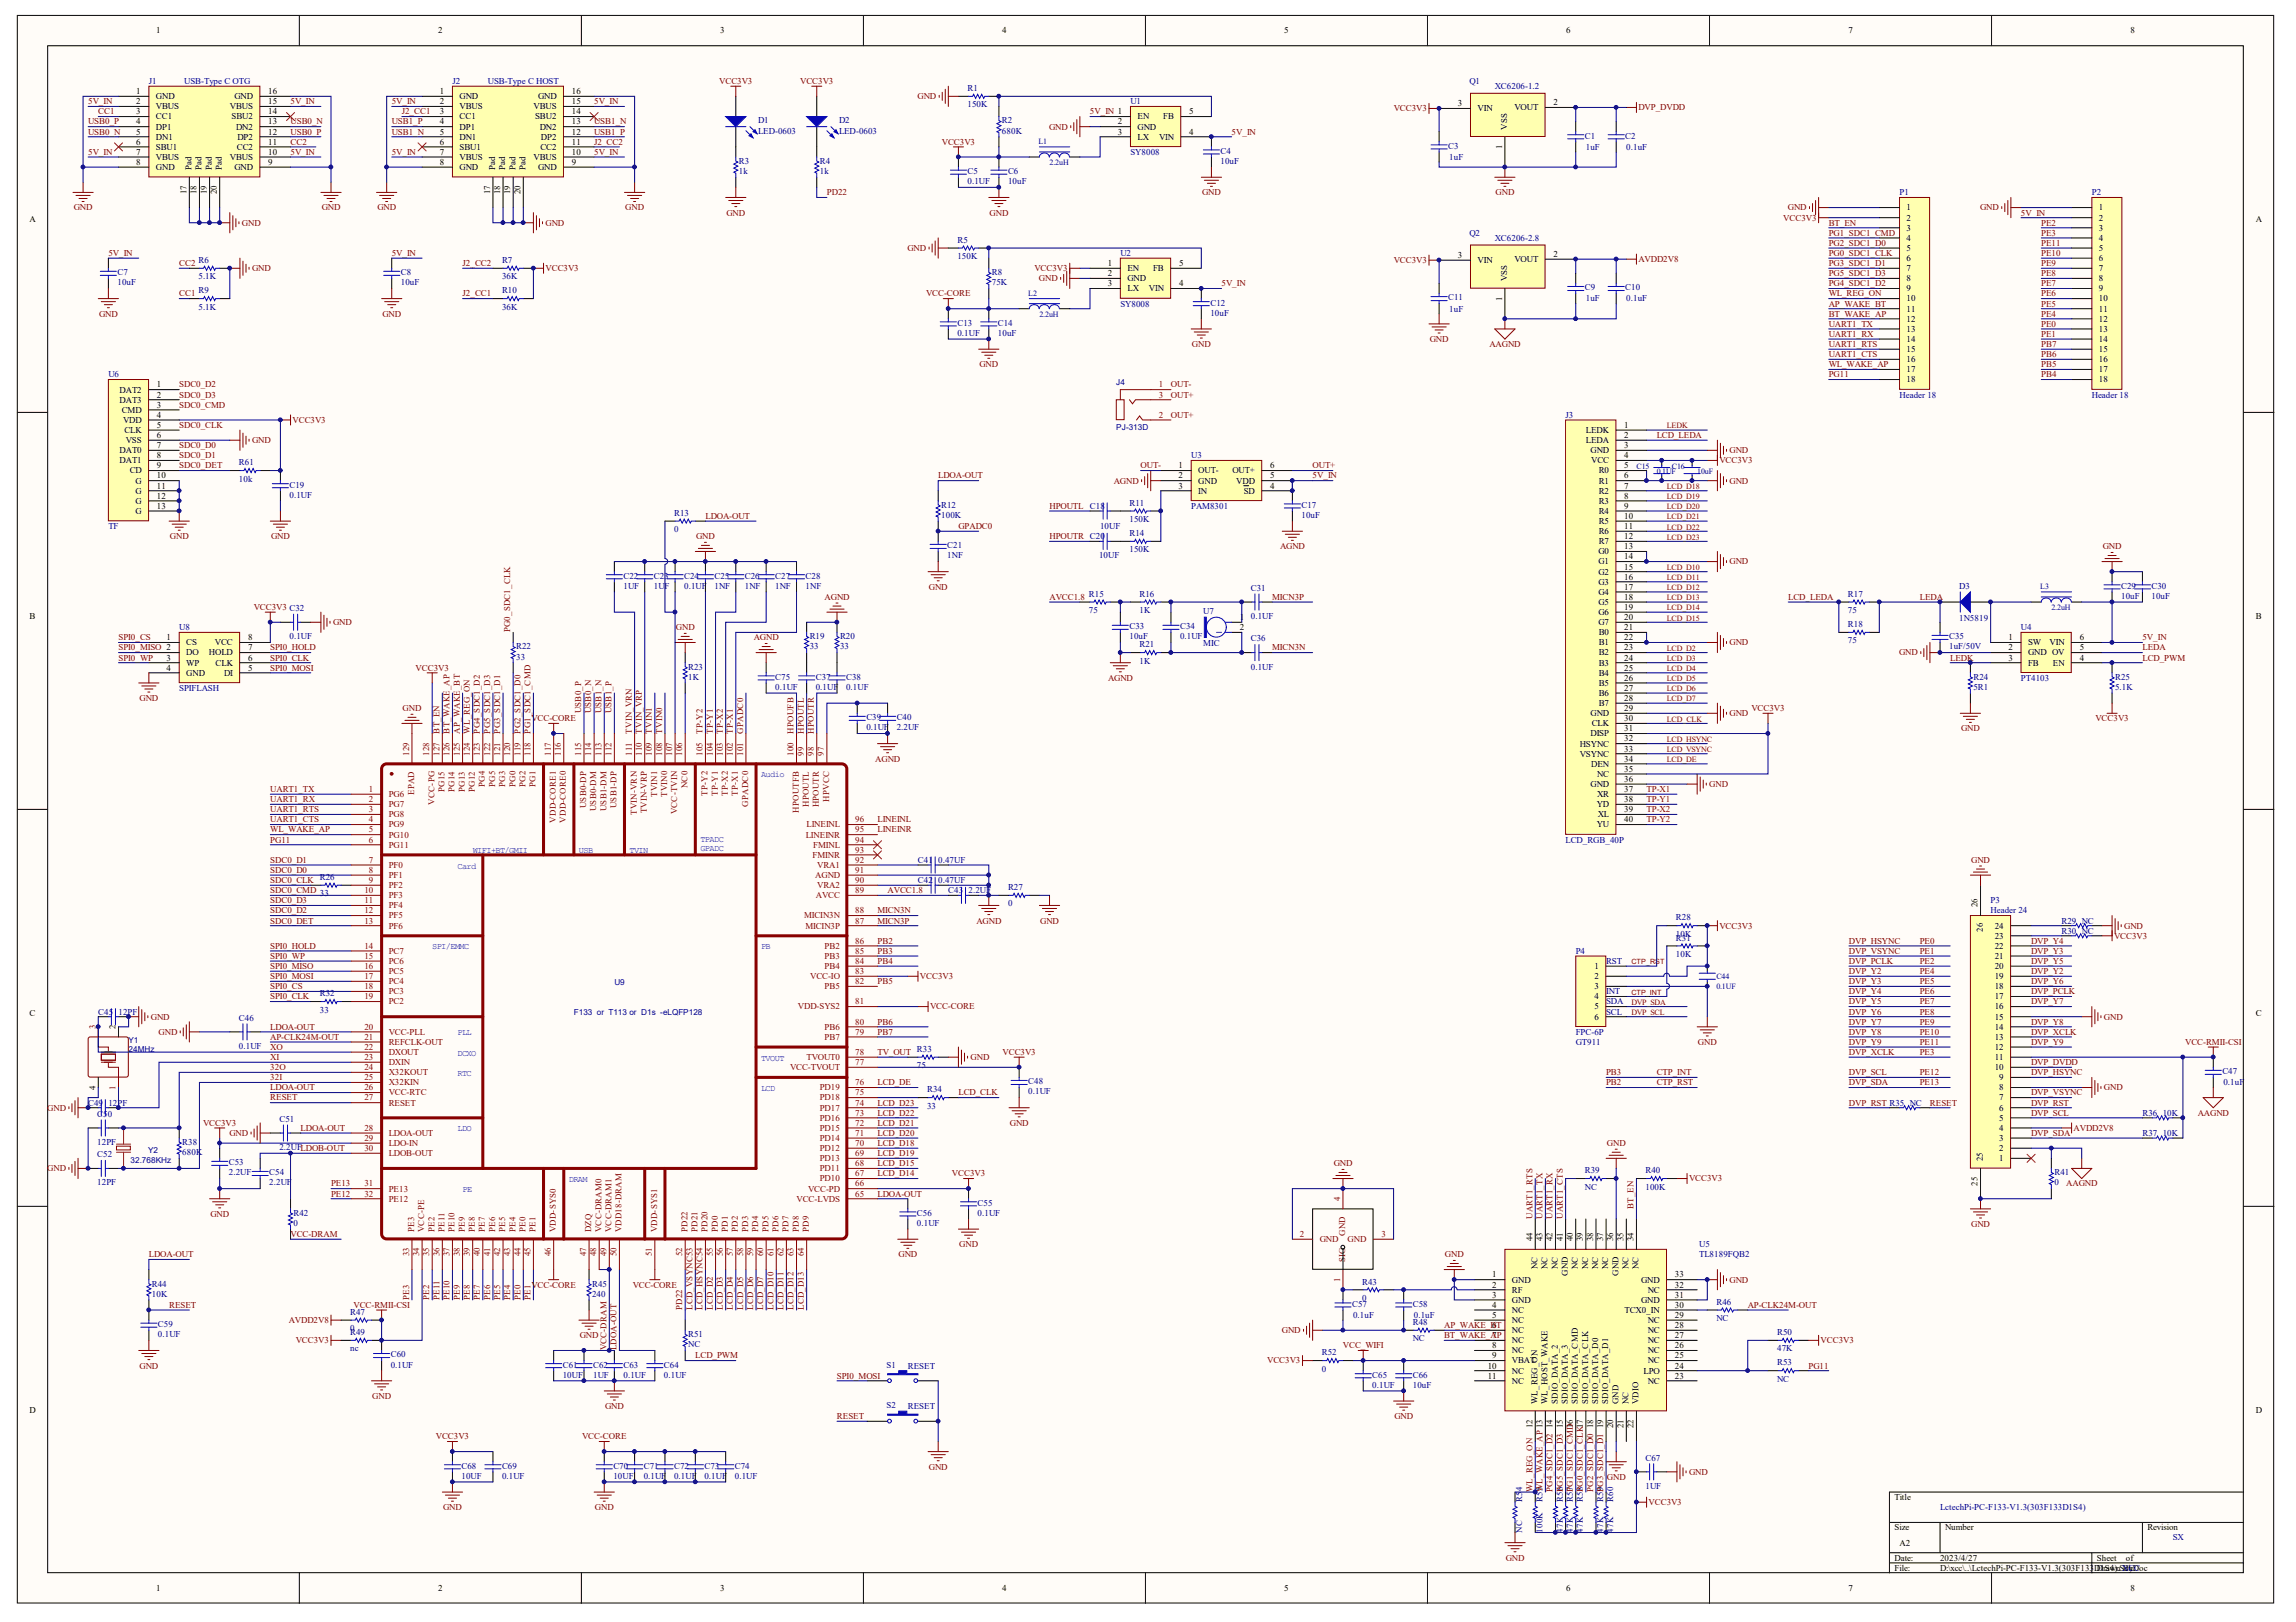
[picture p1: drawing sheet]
<svg xmlns="http://www.w3.org/2000/svg" width="297mm" height="210mm" viewBox="0 0 297 210" stroke-linecap="round" stroke-linejoin="round" font-family="sans-serif">
<defs><g id="words">
<g font-size="1.2">
<text x="20.2" y="4.3">1</text>
<text x="56.7" y="4.3">2</text>
<text x="93.2" y="4.3">3</text>
<text x="129.7" y="4.3">4</text>
<text x="166.2" y="4.3">5</text>
<text x="202.6" y="4.3">6</text>
<text x="239.1" y="4.3">7</text>
<text x="275.6" y="4.3">8</text>
<text x="17.6" y="12.2">1</text>
<text x="17.6" y="13.5">2</text>
<text x="17.6" y="14.8">3</text>
<text x="17.6" y="16.1">4</text>
<text x="17.6" y="17.4">5</text>
<text x="20.2" y="12.8">GND</text>
<text x="20.2" y="14.1">VBUS</text>
<text x="20.2" y="15.5">CC1</text>
<text x="20.2" y="16.8">DP1</text>
<text x="29.7" y="14.1">VBUS</text>
<text x="30" y="15.5">SBU2</text>
<text x="30.3" y="12.8">GND</text>
<text x="30.5" y="16.8">DN2</text>
<text x="34.7" y="17.4">12</text>
<text x="34.7" y="16.1">13</text>
<text x="34.7" y="14.8">14</text>
<text x="34.7" y="13.5">15</text>
<text x="34.7" y="12.2">16</text>
<text x="56.9" y="12.2">1</text>
<text x="56.9" y="13.5">2</text>
<text x="56.9" y="14.8">3</text>
<text x="56.9" y="16.1">4</text>
<text x="56.9" y="17.4">5</text>
<text x="59.5" y="12.8">GND</text>
<text x="59.5" y="14.1">VBUS</text>
<text x="59.5" y="15.5">CC1</text>
<text x="59.5" y="16.8">DP1</text>
<text x="69" y="14.1">VBUS</text>
<text x="69.2" y="15.5">SBU2</text>
<text x="69.6" y="12.8">GND</text>
<text x="69.8" y="16.8">DN2</text>
<text x="74" y="17.4">12</text>
<text x="74" y="16.1">13</text>
<text x="74" y="14.8">14</text>
<text x="74" y="13.5">15</text>
<text x="74" y="12.2">16</text>
<text x="144.6" y="16.1">2</text>
<text x="144.6" y="17.4">3</text>
<text x="147.2" y="15.5">EN</text>
<text x="147.2" y="16.8">GND</text>
<text x="150.5" y="15.5">FB</text>
<text x="153.8" y="17.4">4</text>
<text x="153.8" y="14.8">5</text>
<text x="188.6" y="13.8">3</text>
<text x="191.2" y="14.4">VIN</text>
<text x="195.9" y="14.3">VOUT</text>
<text x="201" y="13.6">2</text>
<text x="17.6" y="18.7">6</text>
<text x="17.6" y="20">7</text>
<text x="17.6" y="21.3">8</text>
<text x="20.2" y="18.1">DN1</text>
<text x="20.2" y="19.4">SBU1</text>
<text x="20.2" y="20.7">VBUS</text>
<text x="20.2" y="22">GND</text>
<text x="29.7" y="20.7">VBUS</text>
<text x="30.3" y="22">GND</text>
<text x="30.6" y="19.4">CC2</text>
<text x="30.7" y="18.1">DP2</text>
<text x="34.7" y="21.3">9</text>
<text x="34.7" y="20">10</text>
<text x="34.7" y="18.7">11</text>
<text x="56.9" y="18.7">6</text>
<text x="56.9" y="20">7</text>
<text x="56.9" y="21.3">8</text>
<text x="59.5" y="18.1">DN1</text>
<text x="59.5" y="19.4">SBU1</text>
<text x="59.5" y="20.7">VBUS</text>
<text x="59.5" y="22">GND</text>
<text x="69" y="20.7">VBUS</text>
<text x="69.6" y="22">GND</text>
<text x="69.9" y="19.4">CC2</text>
<text x="70" y="18.1">DP2</text>
<text x="74" y="21.3">9</text>
<text x="74" y="20">10</text>
<text x="74" y="18.7">11</text>
<text x="147.2" y="18.1">LX</text>
<text x="149.9" y="18.1">VIN</text>
<text x="3.8" y="28.7">A</text>
<text x="246.7" y="27.2">1</text>
<text x="246.7" y="28.5">2</text>
<text x="246.7" y="29.9">3</text>
<text x="271.5" y="27.2">1</text>
<text x="271.5" y="28.5">2</text>
<text x="271.5" y="29.9">3</text>
<text x="291.8" y="28.7">A</text>
<text x="143.3" y="34.4">1</text>
<text x="143.3" y="35.7">2</text>
<text x="145.9" y="35.1">EN</text>
<text x="149.2" y="35.1">FB</text>
<text x="152.5" y="34.4">5</text>
<text x="188.6" y="33.4">3</text>
<text x="191.2" y="34">VIN</text>
<text x="195.9" y="33.9">VOUT</text>
<text x="201" y="33.3">2</text>
<text x="246.7" y="31.2">4</text>
<text x="246.7" y="32.5">5</text>
<text x="246.7" y="33.8">6</text>
<text x="246.7" y="35.1">7</text>
<text x="271.5" y="31.2">4</text>
<text x="271.5" y="32.5">5</text>
<text x="271.5" y="33.8">6</text>
<text x="271.5" y="35.1">7</text>
<text x="143.3" y="37.1">3</text>
<text x="145.9" y="36.4">GND</text>
<text x="145.9" y="37.7">LX</text>
<text x="148.6" y="37.7">VIN</text>
<text x="152.5" y="37.1">4</text>
<text x="246.7" y="36.4">8</text>
<text x="246.7" y="37.7">9</text>
<text x="246.7" y="39">10</text>
<text x="246.7" y="40.3">11</text>
<text x="246.7" y="41.6">12</text>
<text x="271.5" y="36.4">8</text>
<text x="271.5" y="37.7">9</text>
<text x="271.5" y="39">10</text>
<text x="271.5" y="40.3">11</text>
<text x="271.5" y="41.6">12</text>
<text x="246.7" y="42.9">13</text>
<text x="246.7" y="44.3">14</text>
<text x="246.7" y="45.6">15</text>
<text x="246.7" y="46.9">16</text>
<text x="271.5" y="42.9">13</text>
<text x="271.5" y="44.3">14</text>
<text x="271.5" y="45.6">15</text>
<text x="271.5" y="46.9">16</text>
<text x="15.5" y="50.8">DAT2</text>
<text x="15.5" y="52.1">DAT3</text>
<text x="15.8" y="53.4">CMD</text>
<text x="20.3" y="50.1">1</text>
<text x="20.3" y="51.4">2</text>
<text x="20.3" y="52.8">3</text>
<text x="246.7" y="48.2">17</text>
<text x="246.7" y="49.5">18</text>
<text x="271.5" y="48.2">17</text>
<text x="271.5" y="49.5">18</text>
<text x="15.5" y="58.6">DAT0</text>
<text x="15.5" y="60">DAT1</text>
<text x="15.9" y="54.7">VDD</text>
<text x="16.1" y="56">CLK</text>
<text x="16.3" y="57.3">VSS</text>
<text x="20.3" y="54.1">4</text>
<text x="20.3" y="55.4">5</text>
<text x="20.3" y="56.7">6</text>
<text x="20.3" y="58">7</text>
<text x="20.3" y="59.3">8</text>
<text x="205.2" y="56">LEDK</text>
<text x="205.2" y="57.3">LEDA</text>
<text x="205.8" y="58.6">GND</text>
<text x="205.9" y="60">VCC</text>
<text x="210.1" y="55.4">1</text>
<text x="210.1" y="56.7">2</text>
<text x="210.1" y="58">3</text>
<text x="210.1" y="59.3">4</text>
<text x="16.8" y="61.3">CD</text>
<text x="17.5" y="62.6">G</text>
<text x="17.5" y="63.9">G</text>
<text x="17.5" y="65.2">G</text>
<text x="20.3" y="60.6">9</text>
<text x="20.3" y="61.9">10</text>
<text x="20.3" y="63.2">11</text>
<text x="20.3" y="64.5">12</text>
<text x="20.3" y="65.8">13</text>
<text x="152.5" y="60.6">1</text>
<text x="152.5" y="61.9">2</text>
<text x="152.5" y="63.2">3</text>
<text x="155" y="61.3">OUT-</text>
<text x="155" y="62.6">GND</text>
<text x="155" y="63.9">IN</text>
<text x="159.4" y="61.3">OUT+</text>
<text x="159.9" y="62.6">VDD</text>
<text x="160.9" y="63.9">SD</text>
<text x="164.3" y="63.2">4</text>
<text x="164.3" y="61.9">5</text>
<text x="164.3" y="60.6">6</text>
<text x="206.8" y="61.3">R0</text>
<text x="206.8" y="62.6">R1</text>
<text x="206.8" y="63.9">R2</text>
<text x="206.8" y="65.2">R3</text>
<text x="210.1" y="60.6">5</text>
<text x="210.1" y="61.9">6</text>
<text x="210.1" y="63.2">7</text>
<text x="210.1" y="64.5">8</text>
<text x="210.1" y="65.8">9</text>
<text x="17.5" y="66.5">G</text>
<text x="206.8" y="71.7">G0</text>
<text x="206.8" y="66.5">R4</text>
<text x="206.8" y="67.8">R5</text>
<text x="206.8" y="69.1">R6</text>
<text x="206.8" y="70.4">R7</text>
<text x="210.1" y="67.2">10</text>
<text x="210.1" y="68.5">11</text>
<text x="210.1" y="69.8">12</text>
<text x="210.1" y="71.1">13</text>
<text x="206.8" y="73">G1</text>
<text x="206.8" y="74.4">G2</text>
<text x="206.8" y="75.7">G3</text>
<text x="206.8" y="77">G4</text>
<text x="210.1" y="72.4">14</text>
<text x="210.1" y="73.7">15</text>
<text x="210.1" y="75">16</text>
<text x="210.1" y="76.3">17</text>
<text x="210.1" y="77.6">18</text>
<text x="3.8" y="80.1">B</text>
<text x="21.5" y="82.9">1</text>
<text x="24.1" y="83.5">CS</text>
<text x="27.8" y="83.5">VCC</text>
<text x="32.1" y="82.9">8</text>
<text x="160.4" y="81.6">2</text>
<text x="160.4" y="80.2">1</text>
<text x="206.8" y="78.3">G5</text>
<text x="206.8" y="79.6">G6</text>
<text x="206.8" y="80.9">G7</text>
<text x="206.8" y="82.2">B0</text>
<text x="206.8" y="83.5">B1</text>
<text x="210.1" y="78.9">19</text>
<text x="210.1" y="80.2">20</text>
<text x="210.1" y="81.6">21</text>
<text x="210.1" y="82.9">22</text>
<text x="259.8" y="82.9">1</text>
<text x="262.4" y="83.5">SW</text>
<text x="265.2" y="83.5">VIN</text>
<text x="269.1" y="82.9">6</text>
<text x="291.8" y="80.1">B</text>
<text x="21.5" y="85.5">3</text>
<text x="21.5" y="86.8">4</text>
<text x="24.1" y="84.8">DO</text>
<text x="24.1" y="86.1">WP</text>
<text x="24.1" y="87.4">GND</text>
<text x="27" y="84.8">HOLD</text>
<text x="27.9" y="86.1">CLK</text>
<text x="29" y="87.4">DI</text>
<text x="32.1" y="86.8">5</text>
<text x="32.1" y="85.5">6</text>
<text x="32.1" y="84.2">7</text>
<text x="206.8" y="84.8">B2</text>
<text x="206.8" y="86.1">B3</text>
<text x="206.8" y="87.4">B4</text>
<text x="206.8" y="88.8">B5</text>
<text x="210.1" y="84.2">23</text>
<text x="210.1" y="85.5">24</text>
<text x="210.1" y="86.8">25</text>
<text x="210.1" y="88.1">26</text>
<text x="210.1" y="89.4">27</text>
<text x="259.8" y="84.2">2</text>
<text x="259.8" y="85.5">3</text>
<text x="262.4" y="84.8">GND OV</text>
<text x="262.4" y="86.1">FB</text>
<text x="265.6" y="86.1">EN</text>
<text x="269.1" y="85.5">4</text>
<text x="269.1" y="84.2">5</text>
<text x="205.8" y="92.7">GND</text>
<text x="205.8" y="95.3">DISP</text>
<text x="205.9" y="94">CLK</text>
<text x="206.8" y="90.1">B6</text>
<text x="206.8" y="91.4">B7</text>
<text x="210.1" y="90.7">28</text>
<text x="210.1" y="92">29</text>
<text x="210.1" y="93.3">30</text>
<text x="210.1" y="94.6">31</text>
<text x="210.1" y="96">32</text>
<text x="204.4" y="96.6">HSYNC</text>
<text x="204.4" y="97.9">VSYNC</text>
<text x="205.8" y="101.8">GND</text>
<text x="205.9" y="99.2">DEN</text>
<text x="206.6" y="100.5">NC</text>
<text x="210.1" y="97.3">33</text>
<text x="210.1" y="98.6">34</text>
<text x="210.1" y="99.9">35</text>
<text x="210.1" y="101.2">36</text>
<text x="206.6" y="104.5">YD</text>
<text x="206.6" y="107.1">YU</text>
<text x="206.6" y="103.1">XR</text>
<text x="206.7" y="105.8">XL</text>
<text x="210.1" y="102.5">37</text>
<text x="210.1" y="103.8">38</text>
<text x="210.1" y="105.1">39</text>
<text x="210.1" y="106.4">40</text>
<text x="206.3" y="125.4">1</text>
<text x="258.1" y="125.4">20</text>
<text x="258.1" y="124.1">21</text>
<text x="258.1" y="122.8">22</text>
<text x="258.1" y="121.5">23</text>
<text x="258.1" y="120.2">24</text>
<text x="3.8" y="131.4">C</text>
<text x="206.3" y="126.7">2</text>
<text x="206.3" y="128">3</text>
<text x="206.3" y="129.3">4</text>
<text x="206.3" y="130.6">5</text>
<text x="206.3" y="131.9">6</text>
<text x="258.1" y="131.9">15</text>
<text x="258.1" y="130.6">16</text>
<text x="258.1" y="129.3">17</text>
<text x="258.1" y="128">18</text>
<text x="258.1" y="126.7">19</text>
<text x="291.8" y="131.4">C</text>
<text x="258.1" y="137.2">11</text>
<text x="258.1" y="135.9">12</text>
<text x="258.1" y="134.6">13</text>
<text x="258.1" y="133.3">14</text>
<text x="258.1" y="138.5">10</text>
<text x="258.6" y="143.7">6</text>
<text x="258.6" y="142.4">7</text>
<text x="258.6" y="141.1">8</text>
<text x="258.6" y="139.8">9</text>
<text x="258.6" y="149">2</text>
<text x="258.6" y="147.7">3</text>
<text x="258.6" y="146.3">4</text>
<text x="258.6" y="145">5</text>
<text x="258.6" y="150.3">1</text>
<text x="193.1" y="165.3">1</text>
<text x="193.1" y="166.6">2</text>
<text x="193.1" y="167.9">3</text>
<text x="195.6" y="166">GND</text>
<text x="195.6" y="167.3">RF</text>
<text x="212.3" y="166">GND</text>
<text x="213.2" y="167.3">NC</text>
<text x="216.7" y="167.9">31</text>
<text x="216.7" y="166.6">32</text>
<text x="216.7" y="165.3">33</text>
<text x="193.1" y="169.2">4</text>
<text x="193.1" y="170.6">5</text>
<text x="193.1" y="171.9">6</text>
<text x="193.1" y="173.2">7P</text>
<text x="195.6" y="168.6">GND</text>
<text x="195.6" y="169.9">NC</text>
<text x="195.6" y="171.2">NC</text>
<text x="195.6" y="172.5">NC</text>
<text x="195.6" y="173.8">NC</text>
<text x="210.2" y="169.9">TCX0_IN</text>
<text x="212.3" y="168.6">GND</text>
<text x="213.2" y="173.8">NC</text>
<text x="213.2" y="172.5">NC</text>
<text x="213.2" y="171.2">NC</text>
<text x="216.7" y="173.2">27</text>
<text x="216.7" y="171.9">28</text>
<text x="216.7" y="170.6">29</text>
<text x="216.7" y="169.2">30</text>
<text x="192.5" y="177.1">10</text>
<text x="192.5" y="178.4">11</text>
<text x="193.1" y="174.5">8</text>
<text x="193.1" y="175.8">9</text>
<text x="195.6" y="175.1">NC</text>
<text x="195.6" y="176.4">VBAT</text>
<text x="195.6" y="177.8">NC</text>
<text x="195.6" y="179.1">NC</text>
<text x="212.6" y="177.8">LPO</text>
<text x="213.2" y="179.1">NC</text>
<text x="213.2" y="176.4">NC</text>
<text x="213.2" y="175.1">NC</text>
<text x="216.7" y="178.4">23</text>
<text x="216.7" y="177.1">24</text>
<text x="216.7" y="175.8">25</text>
<text x="216.7" y="174.5">26</text>
<text x="3.8" y="182.8">D</text>
<text x="291.8" y="182.8">D</text>
<text x="245.1" y="194.1">Title</text>
<text x="245.1" y="198">Size</text>
<text x="245.1" y="202">Date:</text>
<text x="245.1" y="203.3">File:</text>
<text x="245.8" y="200">A2</text>
<text x="251" y="202">2023/4/27</text>
<text x="251" y="203.3">D:\xcc\..\LctechPi-PC-F133-V1.3(303F133</text>
<text x="251.6" y="198">Number</text>
<text x="270.9" y="203.3">DD1rawn XCC</text>
<text x="271.3" y="202">Sheet</text>
<text x="272.3" y="203.3">S4).SBy:</text>
<text x="274.8" y="203.3">chDoc</text>
<text x="275" y="202">of</text>
<text x="277.8" y="198">Revision</text>
<text x="20.2" y="205.9">1</text>
<text x="56.7" y="205.9">2</text>
<text x="93.2" y="205.9">3</text>
<text x="129.7" y="205.9">4</text>
<text x="166.2" y="205.9">5</text>
<text x="202.6" y="205.9">6</text>
<text x="239.1" y="205.9">7</text>
<text x="275.6" y="205.9">8</text>
</g>
<g font-size="1.2" fill="#000080">
<text x="19.3" y="10.9">J1</text>
<text x="23.8" y="10.9">USB-Type C OTG</text>
<text x="58.5" y="10.9">J2</text>
<text x="63.1" y="10.9">USB-Type C HOST</text>
<text x="125.2" y="11.8">R1</text>
<text x="190.1" y="10.9">Q1</text>
<text x="193.4" y="11.5">XC6206-1.2</text>
<text x="98.1" y="16">D1</text>
<text x="98.1" y="17.3">LED-0603</text>
<text x="108.5" y="16">D2</text>
<text x="108.5" y="17.3">LED-0603</text>
<text x="125.2" y="13.9">150K</text>
<text x="129.6" y="16">R2</text>
<text x="129.6" y="17.3">680K</text>
<text x="146.3" y="13.5">U1</text>
<text x="205" y="17.9">C1</text>
<text x="210.3" y="17.9">C2</text>
<text x="95.6" y="21.2">R3</text>
<text x="95.6" y="22.5">1k</text>
<text x="106.1" y="21.2">R4</text>
<text x="106.1" y="22.5">1k</text>
<text x="125.2" y="22.5">C5</text>
<text x="125.2" y="23.8">0.1UF</text>
<text x="130.4" y="22.5">C6</text>
<text x="130.4" y="23.8">10uF</text>
<text x="146.3" y="20">SY8008</text>
<text x="157.9" y="19.9">C4</text>
<text x="157.9" y="21.2">10uF</text>
<text x="187.4" y="19.3">C3</text>
<text x="187.5" y="20.7">1uF</text>
<text x="205.2" y="19.4">1uF</text>
<text x="210.4" y="19.4">0.1uF</text>
<text x="245.8" y="25.3">P1</text>
<text x="270.6" y="25.3">P2</text>
<text x="15.2" y="35.6">C7</text>
<text x="25.7" y="34">R6</text>
<text x="51.9" y="35.6">C8</text>
<text x="64.9" y="34">R7</text>
<text x="123.9" y="31.4">R5</text>
<text x="123.9" y="33.5">150K</text>
<text x="128.3" y="35.6">R8</text>
<text x="144.9" y="33.1">U2</text>
<text x="190.1" y="30.5">Q2</text>
<text x="193.4" y="31.2">XC6206-2.8</text>
<text x="15.2" y="36.9">10uF</text>
<text x="25.7" y="38">R9</text>
<text x="25.7" y="40.1">5.1K</text>
<text x="25.7" y="36.1">5.1K</text>
<text x="51.9" y="36.9">10uF</text>
<text x="64.9" y="38">R10</text>
<text x="64.9" y="40.1">36K</text>
<text x="64.9" y="36.1">36K</text>
<text x="128.3" y="36.9">75K</text>
<text x="144.9" y="39.7">SY8008</text>
<text x="156.6" y="39.5">C12</text>
<text x="156.6" y="40.8">10uF</text>
<text x="187.4" y="38.9">C11</text>
<text x="187.5" y="40.3">1uF</text>
<text x="205" y="37.6">C9</text>
<text x="205.2" y="39">1uF</text>
<text x="210.3" y="37.6">C10</text>
<text x="210.4" y="39">0.1uF</text>
<text x="123.9" y="42.2">C13</text>
<text x="123.9" y="43.5">0.1UF</text>
<text x="129.1" y="42.2">C14</text>
<text x="129.1" y="43.5">10uF</text>
<text x="14" y="48.8">U6</text>
<text x="245.8" y="51.4">Header 18</text>
<text x="270.6" y="51.4">Header 18</text>
<text x="154.1" y="59.3">U3</text>
<text x="202.5" y="54.1">J3</text>
<text x="30.9" y="60.2">R61</text>
<text x="30.9" y="62.3">10k</text>
<text x="37.5" y="63.1">C19</text>
<text x="37.5" y="64.4">0.1UF</text>
<text x="121.8" y="65.7">R12</text>
<text x="141" y="65.8">C18</text>
<text x="146.1" y="65.5">R11</text>
<text x="154.1" y="65.8">PAM8301</text>
<text x="168.4" y="65.7">C17</text>
<text x="14" y="68.5">TF</text>
<text x="87.2" y="66.8">R13</text>
<text x="87.2" y="68.9">0</text>
<text x="121.8" y="67">100K</text>
<text x="122.6" y="71">C21</text>
<text x="142.3" y="68.5">10UF</text>
<text x="146.1" y="67.5">150K</text>
<text x="146.1" y="69.4">R14</text>
<text x="146.1" y="71.5">150K</text>
<text x="168.4" y="67">10uF</text>
<text x="80.7" y="74.9">C22</text>
<text x="80.7" y="76.2">1UF</text>
<text x="84.6" y="74.9">C23</text>
<text x="84.6" y="76.2">1UF</text>
<text x="88.5" y="74.9">C24</text>
<text x="88.5" y="76.2">0.1UF</text>
<text x="92.4" y="74.9">C25</text>
<text x="92.4" y="76.2">1NF</text>
<text x="96.4" y="74.9">C26</text>
<text x="96.4" y="76.2">1NF</text>
<text x="100.3" y="74.9">C27</text>
<text x="100.3" y="76.2">1NF</text>
<text x="104.2" y="74.9">C28</text>
<text x="104.2" y="76.2">1NF</text>
<text x="122.6" y="72.3">1NF</text>
<text x="140.9" y="77.2">R15</text>
<text x="142.2" y="72.3">10UF</text>
<text x="147.4" y="77.2">R16</text>
<text x="161.8" y="76.4">C31</text>
<text x="239.1" y="77.2">R17</text>
<text x="253.5" y="76.2">D3</text>
<text x="274.4" y="76.2">C29</text>
<text x="274.4" y="77.5">10uF</text>
<text x="278.3" y="76.2">C30</text>
<text x="278.3" y="77.5">10uF</text>
<text x="23.2" y="81.6">U8</text>
<text x="37.5" y="82.7">0.1UF</text>
<text x="104.7" y="82.7">R19</text>
<text x="108.7" y="82.7">R20</text>
<text x="140.9" y="79.3">75</text>
<text x="146.1" y="81.4">C33</text>
<text x="146.1" y="82.7">10uF</text>
<text x="147.4" y="79.3">1K</text>
<text x="147.4" y="83.8">R21</text>
<text x="152.7" y="81.4">C34</text>
<text x="152.7" y="82.7">0.1UF</text>
<text x="155.7" y="79.5">U7</text>
<text x="155.7" y="83.6">MIC</text>
<text x="161.8" y="80.1">0.1UF</text>
<text x="161.8" y="83">C36</text>
<text x="239.1" y="79.3">75</text>
<text x="239.1" y="81.2">R18</text>
<text x="239.1" y="83.3">75</text>
<text x="252.2" y="82.7">C35</text>
<text x="253.5" y="80.4">1N5819</text>
<text x="261.5" y="81.6">U4</text>
<text x="23.2" y="89.4">SPIFLASH</text>
<text x="66.8" y="84">R22</text>
<text x="66.8" y="85.3">33</text>
<text x="89" y="86.7">R23</text>
<text x="89" y="88">1K</text>
<text x="100.3" y="88">C75</text>
<text x="100.3" y="89.3">0.1UF</text>
<text x="104.7" y="84">33</text>
<text x="105.5" y="88">C37</text>
<text x="105.5" y="89.3">0.1UF</text>
<text x="108.7" y="84">33</text>
<text x="109.5" y="88">C38</text>
<text x="109.5" y="89.3">0.1UF</text>
<text x="147.4" y="85.9">1K</text>
<text x="161.8" y="86.7">0.1UF</text>
<text x="252.2" y="84">1uF/50V</text>
<text x="255.3" y="88">R24</text>
<text x="255.3" y="89.3">5R1</text>
<text x="261.5" y="88.1">PT4103</text>
<text x="273.6" y="88">R25</text>
<text x="273.6" y="89.3">5.1K</text>
<text x="112.1" y="93.2">C39</text>
<text x="112.1" y="94.5">0.1UF</text>
<text x="116" y="93.2">C40</text>
<text x="116" y="94.5">2.2UF</text>
<text x="41.4" y="113.9">R26</text>
<text x="118.8" y="111.7">C41</text>
<text x="121.4" y="111.7">0.47UF</text>
<text x="202.5" y="109">LCD_RGB_40P</text>
<text x="41.4" y="116">33</text>
<text x="118.8" y="114.3">C42</text>
<text x="121.4" y="114.3">0.47UF</text>
<text x="122.7" y="115.6">C43</text>
<text x="125.3" y="115.6">2.2UF</text>
<text x="130.4" y="115.2">R27</text>
<text x="130.4" y="117.3">0</text>
<text x="216.8" y="119.1">R28</text>
<text x="257.5" y="116.9">P3</text>
<text x="257.5" y="118.2">Header 24</text>
<text x="266.7" y="119.5">R29 NC</text>
<text x="203.9" y="123.4">P4</text>
<text x="207.8" y="124.7">RST</text>
<text x="216.8" y="121.2">10K</text>
<text x="216.8" y="121.7">R31</text>
<text x="216.8" y="123.8">10K</text>
<text x="266.7" y="120.8">R30 NC</text>
<text x="12.7" y="131.3">C45</text>
<text x="15.3" y="131.3">12PF</text>
<text x="41.4" y="128.9">R32</text>
<text x="41.4" y="131">33</text>
<text x="207.8" y="130">SDA</text>
<text x="207.8" y="131.3">SCL</text>
<text x="207.8" y="128.7">INT</text>
<text x="30.9" y="132.1">C46</text>
<text x="30.9" y="135.7">0.1UF</text>
<text x="118.6" y="136.1">R33</text>
<text x="203.9" y="135.2">GT911</text>
<text x="203.9" y="133.9">FPC-6P</text>
<text x="11.4" y="143.1">C49</text>
<text x="14" y="143.1">12PF</text>
<text x="118.6" y="138.2">75</text>
<text x="119.9" y="141.4">R34</text>
<text x="119.9" y="143.5">33</text>
<text x="133" y="140.3">C48</text>
<text x="133" y="141.6">0.1UF</text>
<text x="287.5" y="139">C47</text>
<text x="287.6" y="140.5">0.1uF</text>
<text x="12.6" y="144.5">C50</text>
<text x="12.6" y="148.2">12PF</text>
<text x="12.6" y="149.7">C52</text>
<text x="23.6" y="148.2">R38</text>
<text x="23.6" y="149.5">680K</text>
<text x="36.1" y="145.2">C51</text>
<text x="36.1" y="148.8">2.2UFLDOB-OUT</text>
<text x="277.2" y="147">R37</text>
<text x="277.2" y="144.4">R36</text>
<text x="279.8" y="147">10K</text>
<text x="279.8" y="144.4">10K</text>
<text x="12.6" y="153.4">12PF</text>
<text x="29.6" y="150.8">C53</text>
<text x="29.6" y="152.1">2.2UF</text>
<text x="34.8" y="152.1">C54</text>
<text x="34.8" y="153.4">2.2UF</text>
<text x="205" y="151.8">R39</text>
<text x="205" y="153.9">NC</text>
<text x="212.9" y="151.8">R40</text>
<text x="212.9" y="153.9">100K</text>
<text x="265.8" y="152.1">R41</text>
<text x="265.8" y="153.4">0</text>
<text x="38" y="157.3">R42</text>
<text x="38" y="158.6">0</text>
<text x="118.6" y="157.3">C56</text>
<text x="118.6" y="158.6">0.1UF</text>
<text x="126.5" y="156">C55</text>
<text x="126.5" y="157.3">0.1UF</text>
<text x="219.8" y="161.4">U5</text>
<text x="19.7" y="166.5">R44</text>
<text x="19.7" y="167.8">10K</text>
<text x="76.6" y="166.5">R45</text>
<text x="76.6" y="167.8">240</text>
<text x="176.2" y="166.2">R43</text>
<text x="219.8" y="162.7">TL8189FQB2</text>
<text x="20.4" y="171.7">C59</text>
<text x="20.4" y="173">0.1UF</text>
<text x="45.3" y="170.2">R47</text>
<text x="45.3" y="172.3">0</text>
<text x="45.3" y="172.8">R49</text>
<text x="89" y="173">R51</text>
<text x="174.9" y="169.1">C57</text>
<text x="175.1" y="170.6">0.1uF</text>
<text x="176.2" y="168.3">0</text>
<text x="182.8" y="169.1">C58</text>
<text x="182.8" y="171.5">R48</text>
<text x="182.8" y="173.6">NC</text>
<text x="182.9" y="170.6">0.1uF</text>
<text x="222.1" y="168.9">R46</text>
<text x="222.1" y="170.9">NC</text>
<text x="229.9" y="172.8">R50</text>
<text x="45.3" y="174.9">nc</text>
<text x="50.5" y="175.7">C60</text>
<text x="50.5" y="177">0.1UF</text>
<text x="72.8" y="177">C61</text>
<text x="72.8" y="178.3">10UF</text>
<text x="76.7" y="177">C62</text>
<text x="76.7" y="178.3">1UF</text>
<text x="80.7" y="177">C63</text>
<text x="80.7" y="178.3">0.1UF</text>
<text x="85.9" y="177">C64</text>
<text x="85.9" y="178.3">0.1UF</text>
<text x="89" y="174.4">NC</text>
<text x="114.7" y="177">S1</text>
<text x="117.4" y="177.1">RESET</text>
<text x="171" y="175.4">R52</text>
<text x="171" y="177.5">0</text>
<text x="177.5" y="178.3">C65</text>
<text x="177.5" y="179.6">0.1UF</text>
<text x="182.8" y="178.3">C66</text>
<text x="182.8" y="179.6">10uF</text>
<text x="229.9" y="174.9">47K</text>
<text x="229.9" y="176.7">R53</text>
<text x="229.9" y="178.8">NC</text>
<text x="114.7" y="182.2">S2</text>
<text x="117.4" y="182.3">RESET</text>
<text x="59.7" y="190.1">C68</text>
<text x="59.7" y="191.4">10UF</text>
<text x="64.9" y="190.1">C69</text>
<text x="64.9" y="191.4">0.1UF</text>
<text x="79.4" y="190.1">C70</text>
<text x="79.4" y="191.4">10UF</text>
<text x="83.3" y="190.1">C71</text>
<text x="83.3" y="191.4">0.1UF</text>
<text x="87.2" y="190.1">C72</text>
<text x="87.2" y="191.4">0.1UF</text>
<text x="91.1" y="190.1">C73</text>
<text x="91.1" y="191.4">0.1UF</text>
<text x="95.1" y="190.1">C74</text>
<text x="95.1" y="191.4">0.1UF</text>
<text x="212.9" y="189">C67</text>
<text x="212.9" y="192.7">1UF</text>
<text x="251" y="195.4">LctechPi-PC-F133-V1.3(303F133D1S4)</text>
<text x="281.1" y="199.4">SX</text>
</g>
<g font-size="1.2" fill="#800000">
<text x="93" y="10.9">VCC3V3</text>
<text x="103.5" y="10.9">VCC3V3</text>
<text x="11.4" y="13.5">5V_IN</text>
<text x="11.4" y="16.1">USB0_P</text>
<text x="11.4" y="17.4">USB0_N</text>
<text x="12.7" y="14.8">CC1</text>
<text x="37.6" y="13.5">5V_IN</text>
<text x="37.6" y="17.4">USB0_P</text>
<text x="37.6" y="16.1">USB0_N</text>
<text x="50.7" y="13.5">5V_IN</text>
<text x="50.7" y="16.1">USB1_P</text>
<text x="50.7" y="17.4">USB1_N</text>
<text x="52" y="14.8">J2_CC1</text>
<text x="76.9" y="13.5">5V_IN</text>
<text x="76.9" y="17.4">USB1_P</text>
<text x="76.9" y="16.1">USB1_N</text>
<text x="118.7" y="12.8">GND</text>
<text x="135.7" y="16.8">GND</text>
<text x="141" y="14.8">5V_IN 1</text>
<text x="159.3" y="17.4">5V_IN</text>
<text x="180.3" y="14.4">VCC3V3</text>
<text x="212" y="14.3">DVP_DVDD</text>
<text x="11.4" y="20">5V_IN</text>
<text x="37.6" y="18.7">CC2</text>
<text x="37.6" y="20">5V_IN</text>
<text x="50.7" y="20">5V_IN</text>
<text x="76.9" y="18.7">J2_CC2</text>
<text x="76.9" y="20">5V_IN</text>
<text x="121.8" y="18.7">VCC3V3</text>
<text x="9.5" y="27.2">GND</text>
<text x="31.3" y="29.2">GND</text>
<text x="41.6" y="27.2">GND</text>
<text x="48.8" y="27.2">GND</text>
<text x="70.6" y="29.2">GND</text>
<text x="80.9" y="27.2">GND</text>
<text x="94" y="27.9">GND</text>
<text x="107" y="25.3">PD22</text>
<text x="128" y="27.9">GND</text>
<text x="155.5" y="25.3">GND</text>
<text x="193.5" y="25.3">GND</text>
<text x="230.7" y="28.5">VCC3V3</text>
<text x="231.3" y="27.2">GND</text>
<text x="236.6" y="29.2">BT_EN</text>
<text x="256.2" y="27.2">GND</text>
<text x="261.5" y="27.9">5V_IN</text>
<text x="264.1" y="29.2">PE2</text>
<text x="14" y="33.1">5V_IN</text>
<text x="23.2" y="34.4">CC2</text>
<text x="32.6" y="35.1">GND</text>
<text x="50.7" y="33.1">5V_IN</text>
<text x="59.8" y="34.4">J2_CC2</text>
<text x="70.6" y="35.1">VCC3V3</text>
<text x="117.4" y="32.5">GND</text>
<text x="133.8" y="35.1">VCC3V3</text>
<text x="180.3" y="34">VCC3V3</text>
<text x="212" y="33.9">AVDD2V8</text>
<text x="236.6" y="35.7">PG5_SDC1_D3</text>
<text x="236.6" y="34.4">PG3_SDC1_D1</text>
<text x="236.6" y="30.5">PG1_SDC1_CMD</text>
<text x="236.6" y="33.1">PG0_SDC1_CLK</text>
<text x="236.6" y="31.8">PG2_SDC1_D0</text>
<text x="264.1" y="30.5">PE3</text>
<text x="264.1" y="34.4">PE9</text>
<text x="264.1" y="33.1">PE10</text>
<text x="264.1" y="31.8">PE11</text>
<text x="264.1" y="35.7">PE8</text>
<text x="12.8" y="41">GND</text>
<text x="23.2" y="38.4">CC1</text>
<text x="49.5" y="41">GND</text>
<text x="59.8" y="38.4">J2_CC1</text>
<text x="119.8" y="38.4">VCC-CORE</text>
<text x="134.4" y="36.4">GND</text>
<text x="158" y="37.1">5V_IN</text>
<text x="236.6" y="37.1">PG4_SDC1_D2</text>
<text x="236.6" y="41">BT_WAKE_AP</text>
<text x="236.6" y="39.7">AP_WAKE_BT</text>
<text x="236.6" y="38.4">WL_REG_ON</text>
<text x="264.1" y="41">PE4</text>
<text x="264.1" y="39.7">PE5</text>
<text x="264.1" y="38.4">PE6</text>
<text x="264.1" y="37.1">PE7</text>
<text x="126.7" y="47.5">GND</text>
<text x="154.2" y="44.9">GND</text>
<text x="185" y="44.3">GND</text>
<text x="192.7" y="44.9">AAGND</text>
<text x="236.6" y="46.2">UART1_CTS</text>
<text x="236.6" y="44.9">UART1_RTS</text>
<text x="236.6" y="43.6">UART1_RX</text>
<text x="236.6" y="42.3">UART1_TX</text>
<text x="236.6" y="47.5">WL_WAKE_AP</text>
<text x="264.1" y="47.5">PB5</text>
<text x="264.1" y="46.2">PB6</text>
<text x="264.1" y="44.9">PB7</text>
<text x="264.1" y="43.6">PE1</text>
<text x="264.1" y="42.3">PE0</text>
<text x="23.2" y="50.1">SDC0_D2</text>
<text x="23.2" y="51.4">SDC0_D3</text>
<text x="23.2" y="52.8">SDC0_CMD</text>
<text x="151.5" y="50.1">OUT-</text>
<text x="151.5" y="51.4">OUT+</text>
<text x="236.6" y="48.8">PG11</text>
<text x="264.1" y="48.8">PB4</text>
<text x="23.2" y="58">SDC0_D0</text>
<text x="23.2" y="59.3">SDC0_D1</text>
<text x="23.2" y="55.4">SDC0_CLK</text>
<text x="32.6" y="57.3">GND</text>
<text x="37.8" y="54.7">VCC3V3</text>
<text x="151.5" y="54.1">OUT+</text>
<text x="214.3" y="56.7">LCD_LEDA</text>
<text x="222.4" y="60">VCC3V3</text>
<text x="223.8" y="58.6">GND</text>
<text x="23.2" y="60.6">SDC0_DET</text>
<text x="121.4" y="61.9">LDOA-OUT</text>
<text x="135.8" y="65.8">HPOUTL</text>
<text x="144.1" y="62.6">AGND</text>
<text x="147.6" y="60.6">OUT-</text>
<text x="169.8" y="61.9">5V_IN</text>
<text x="169.8" y="60.6">OUT+</text>
<text x="223.8" y="62.6">GND</text>
<text x="22" y="69.8">GND</text>
<text x="35.1" y="69.8">GND</text>
<text x="90.1" y="69.8">GND</text>
<text x="91.3" y="67.2">LDOA-OUT</text>
<text x="124" y="68.5">GPADC0</text>
<text x="135.8" y="69.8">HPOUTR C20</text>
<text x="165.6" y="71.1">AGND</text>
<text x="272" y="71.1">GND</text>
<text x="106.7" y="77.6">AGND</text>
<text x="120.2" y="76.3">GND</text>
<text x="135.8" y="77.6">AVCC1.8</text>
<text x="164.6" y="77.6">MICN3P</text>
<text x="223.8" y="73">GND</text>
<text x="231.3" y="77.6">LCD_LEDA</text>
<text x="248.4" y="77.6">LEDA</text>
<text x="15.3" y="82.9">SPI0_CS</text>
<text x="32.8" y="78.9">VCC3V3 C32</text>
<text x="43.1" y="80.9">GND</text>
<text x="87.4" y="81.6">GND</text>
<text x="97.5" y="82.9">AGND</text>
<text x="223.8" y="83.5">GND</text>
<text x="277.2" y="82.9">5V_IN</text>
<text x="15.3" y="84.2">SPI0_MISO 2</text>
<text x="15.3" y="85.5">SPI0_WP</text>
<text x="35" y="85.5">SPI0_CLK</text>
<text x="35" y="86.8">SPI0_MOSI</text>
<text x="35" y="84.2">SPI0_HOLD</text>
<text x="53.8" y="86.8">VCC3V3</text>
<text x="143.3" y="88.1">AGND</text>
<text x="164.6" y="84.2">MICN3N</text>
<text x="245.7" y="84.8">GND</text>
<text x="252.3" y="85.5">LEDK</text>
<text x="277.2" y="84.2">LEDA</text>
<text x="277.2" y="85.5">LCD_PWM</text>
<text x="18.1" y="90.7">GND</text>
<text x="52.1" y="92">GND</text>
<text x="68.8" y="93.3">VCC-CORE</text>
<text x="223.8" y="92.7">GND</text>
<text x="226.6" y="92">VCC3V3</text>
<text x="253.7" y="94.6">GND</text>
<text x="271.1" y="93.3">VCC3V3</text>
<text x="113.2" y="98.6">AGND</text>
<text x="221.1" y="101.8">GND</text>
<text x="35" y="102.5">UART1_TX</text>
<text x="35" y="103.8">UART1_RX</text>
<text x="35" y="105.1">UART1_RTS</text>
<text x="35" y="106.4">UART1_CTS</text>
<text x="35" y="107.7">WL_WAKE_AP</text>
<text x="113.5" y="106.4">LINEINL</text>
<text x="113.5" y="107.7">LINEINR</text>
<text x="213" y="102.5">TP-X1</text>
<text x="213" y="105.1">TP-X2</text>
<text x="213" y="103.8">TP-Y1</text>
<text x="213" y="106.4">TP-Y2</text>
<text x="35" y="109">PG11</text>
<text x="35" y="113">SDC0_D0</text>
<text x="35" y="111.7">SDC0_D1</text>
<text x="255" y="111.7">GND</text>
<text x="35" y="114.3">SDC0_CLK</text>
<text x="35" y="115.6">SDC0_CMD</text>
<text x="35" y="118.2">SDC0_D2</text>
<text x="35" y="116.9">SDC0_D3</text>
<text x="35" y="119.5">SDC0_DET</text>
<text x="113.5" y="118.2">MICN3N</text>
<text x="113.5" y="119.5">MICN3P</text>
<text x="114.8" y="115.6">AVCC1.8</text>
<text x="126.3" y="119.5">AGND</text>
<text x="134.6" y="119.5">GND</text>
<text x="35" y="122.8">SPI0_HOLD</text>
<text x="35" y="124.1">SPI0_WP</text>
<text x="35" y="125.4">SPI0_MISO</text>
<text x="113.5" y="122.1">PB2</text>
<text x="113.5" y="123.4">PB3</text>
<text x="113.5" y="124.7">PB4</text>
<text x="222.4" y="120.2">VCC3V3</text>
<text x="239.2" y="123.4">DVP_VSYNC</text>
<text x="239.2" y="122.1">DVP_HSYNC</text>
<text x="239.2" y="124.7">DVP_PCLK</text>
<text x="248.4" y="122.1">PE0</text>
<text x="248.4" y="123.4">PE1</text>
<text x="248.4" y="124.7">PE2</text>
<text x="262.8" y="123.4">DVP_Y3</text>
<text x="262.8" y="122.1">DVP_Y4</text>
<text x="262.8" y="124.7">DVP_Y5</text>
<text x="273.5" y="121.5">VCC3V3</text>
<text x="274.8" y="120.2">GND</text>
<text x="19.5" y="131.9">GND</text>
<text x="35" y="126.7">SPI0_MOSI</text>
<text x="35" y="129.3">SPI0_CLK</text>
<text x="35" y="128">SPI0_CS</text>
<text x="113.5" y="127.4">PB5</text>
<text x="119" y="126.7">VCC3V3</text>
<text x="120.3" y="130.6">VCC-CORE</text>
<text x="239.2" y="126.1">DVP_Y2</text>
<text x="239.2" y="127.4">DVP_Y3</text>
<text x="239.2" y="128.7">DVP_Y4</text>
<text x="239.2" y="130">DVP_Y5</text>
<text x="239.2" y="131.3">DVP_Y6</text>
<text x="248.4" y="126.1">PE4</text>
<text x="248.4" y="127.4">PE5</text>
<text x="248.4" y="128.7">PE6</text>
<text x="248.4" y="130">PE7</text>
<text x="248.4" y="131.3">PE8</text>
<text x="262.8" y="126.1">DVP_Y2</text>
<text x="262.8" y="127.4">DVP_Y6</text>
<text x="262.8" y="130">DVP_Y7</text>
<text x="262.8" y="128.7">DVP_PCLK</text>
<text x="272.2" y="131.9">GND</text>
<text x="20.5" y="133.9">GND</text>
<text x="35" y="137.2">XI</text>
<text x="35" y="135.9">XO</text>
<text x="35" y="134.6">AP-CLK24M-OUT</text>
<text x="35" y="133.3">LDOA-OUT</text>
<text x="113.5" y="132.6">PB6</text>
<text x="113.5" y="133.9">PB7</text>
<text x="113.5" y="136.5">TV_OUT</text>
<text x="125.6" y="137.2">GND</text>
<text x="129.7" y="136.5">VCC3V3</text>
<text x="219.7" y="135.2">GND</text>
<text x="239.2" y="132.6">DVP_Y7</text>
<text x="239.2" y="133.9">DVP_Y8</text>
<text x="239.2" y="135.2">DVP_Y9</text>
<text x="239.2" y="136.5">DVP_XCLK</text>
<text x="248.4" y="136.5">PE3</text>
<text x="248.4" y="132.6">PE9</text>
<text x="248.4" y="133.9">PE10</text>
<text x="248.4" y="135.2">PE11</text>
<text x="262.8" y="137.8">DVP_DVDD</text>
<text x="262.8" y="135.2">DVP_Y9</text>
<text x="262.8" y="133.9">DVP_XCLK</text>
<text x="262.8" y="132.6">DVP_Y8</text>
<text x="282.7" y="135.2">VCC-RMII-CSI</text>
<text x="6.1" y="143.7">GND</text>
<text x="35" y="142.4">RESET</text>
<text x="35" y="141.1">LDOA-OUT</text>
<text x="35" y="139.8">32I</text>
<text x="35" y="138.5">32O</text>
<text x="113.5" y="140.5">LCD_DE</text>
<text x="113.5" y="143.1">LCD_D23</text>
<text x="124" y="141.8">LCD_CLK</text>
<text x="207.8" y="140.5">PB2</text>
<text x="207.8" y="139.1">PB3</text>
<text x="214.3" y="139.1">CTP_INT</text>
<text x="214.3" y="140.5">CTP_RST</text>
<text x="239.2" y="139.1">DVP_SCL</text>
<text x="239.2" y="140.5">DVP_SDA</text>
<text x="239.2" y="143.1">DVP_RST R35 NC</text>
<text x="248.4" y="139.1">PE12</text>
<text x="248.4" y="140.5">PE13</text>
<text x="249.7" y="143.1">RESET</text>
<text x="262.8" y="143.1">DVP_RST</text>
<text x="262.8" y="141.8">DVP_VSYNC</text>
<text x="262.8" y="139.1">DVP_HSYNC</text>
<text x="272.2" y="141.1">GND</text>
<text x="26.3" y="145.7">VCC3V3</text>
<text x="29.7" y="147">GND</text>
<text x="38.9" y="146.3">LDOA-OUT</text>
<text x="113.5" y="148.3">LCD_D18</text>
<text x="113.5" y="149.6">LCD_D19</text>
<text x="113.5" y="147">LCD_D20</text>
<text x="113.5" y="145.7">LCD_D21</text>
<text x="113.5" y="144.4">LCD_D22</text>
<text x="130.6" y="145.7">GND</text>
<text x="207.9" y="148.3">GND</text>
<text x="262.8" y="147">DVP_SDA</text>
<text x="262.8" y="144.4">DVP_SCL</text>
<text x="268.3" y="146.3">AVDD2V8</text>
<text x="284.3" y="144.4">AAGND</text>
<text x="6.1" y="151.6">GND</text>
<text x="42.8" y="153.5">PE13</text>
<text x="42.8" y="154.8">PE12</text>
<text x="113.5" y="154.8">LDOA-OUT</text>
<text x="113.5" y="152.2">LCD_D14</text>
<text x="113.5" y="150.9">LCD_D15</text>
<text x="123.2" y="152.2">VCC3V3</text>
<text x="172.5" y="150.9">GND</text>
<text x="218.5" y="152.9">VCC3V3</text>
<text x="267.3" y="153.5">AAGND</text>
<text x="27.2" y="157.5">GND</text>
<text x="37.6" y="160.1">VCC-DRAM</text>
<text x="124.1" y="161.4">GND</text>
<text x="255" y="158.8">GND</text>
<text x="19.3" y="162.7">LDOA-OUT</text>
<text x="68.8" y="166.6">VCC-CORE</text>
<text x="81.9" y="166.6">VCC-CORE</text>
<text x="116.2" y="162.7">GND</text>
<text x="186.9" y="162.7">GND</text>
<text x="223.8" y="166">GND</text>
<text x="21.9" y="169.2">RESET</text>
<text x="37.4" y="171.2">AVDD2V8</text>
<text x="38.3" y="173.8">VCC3V3</text>
<text x="45.7" y="169.2">VCC-RMII-CSI</text>
<text x="75" y="173.2">GND</text>
<text x="165.8" y="172.5">GND</text>
<text x="186.8" y="173.2">BT_WAKE_A</text>
<text x="186.8" y="171.9">AP_WAKE_BT</text>
<text x="226.1" y="169.2">AP-CLK24M-OUT</text>
<text x="235.5" y="173.8">VCC3V3</text>
<text x="18.1" y="177.1">GND</text>
<text x="90" y="175.8">LCD_PWM</text>
<text x="108.3" y="178.4">SPI0_MOSI</text>
<text x="163.9" y="176.4">VCC3V3</text>
<text x="173.7" y="174.5">VCC_WIFI</text>
<text x="234" y="177.1">PG11</text>
<text x="48.2" y="181">GND</text>
<text x="78.3" y="182.3">GND</text>
<text x="108.3" y="183.6">RESET</text>
<text x="180.4" y="183.6">GND</text>
<text x="56.4" y="186.3">VCC3V3</text>
<text x="75.3" y="186.3">VCC-CORE</text>
<text x="120.2" y="190.2">GND</text>
<text x="207.9" y="191.5">GND</text>
<text x="218.5" y="190.8">GND</text>
<text x="57.3" y="195.4">GND</text>
<text x="77" y="195.4">GND</text>
<text x="213.3" y="194.8">VCC3V3</text>
<text x="194.8" y="202">GND</text>
</g>
<g font-size="1.2" fill="#800">
<text x="149.9" y="50.1">1</text>
<text x="149.9" y="51.4">3</text>
<text x="149.9" y="54.1">2</text>
<text x="47.7" y="102.5">1</text>
<text x="47.7" y="103.8">2</text>
<text x="47.7" y="105.1">3</text>
<text x="47.7" y="106.4">4</text>
<text x="47.7" y="107.7">5</text>
<text x="50.3" y="103.1">PG6</text>
<text x="50.3" y="104.5">PG7</text>
<text x="50.3" y="105.8">PG8</text>
<text x="50.3" y="107.1">PG9</text>
<text x="104.3" y="107.1">LINEINL</text>
<text x="110.6" y="106.4">96</text>
<text x="110.6" y="107.7">95</text>
<text x="47.7" y="109">6</text>
<text x="47.7" y="111.7">7</text>
<text x="47.7" y="113">8</text>
<text x="50.3" y="108.4">PG10</text>
<text x="50.3" y="109.7">PG11</text>
<text x="50.3" y="112.3">PF0</text>
<text x="50.3" y="113.6">PF1</text>
<text x="104.2" y="108.4">LINEINR</text>
<text x="105.1" y="111">FMINR</text>
<text x="105.2" y="109.7">FMINL</text>
<text x="105.5" y="113.6">AGND</text>
<text x="105.7" y="112.3">VRA1</text>
<text x="110.6" y="109">94</text>
<text x="110.6" y="110.3">93</text>
<text x="110.6" y="111.7">92</text>
<text x="110.6" y="113">91</text>
<text x="47.1" y="115.6">10</text>
<text x="47.1" y="116.9">11</text>
<text x="47.1" y="118.2">12</text>
<text x="47.1" y="119.5">13</text>
<text x="47.7" y="114.3">9</text>
<text x="50.3" y="114.9">PF2</text>
<text x="50.3" y="116.2">PF3</text>
<text x="50.3" y="117.5">PF4</text>
<text x="50.3" y="118.9">PF5</text>
<text x="104" y="118.9">MICIN3N</text>
<text x="105.5" y="116.2">AVCC</text>
<text x="105.7" y="114.9">VRA2</text>
<text x="110.6" y="114.3">90</text>
<text x="110.6" y="115.6">89</text>
<text x="110.6" y="118.2">88</text>
<text x="110.6" y="119.5">87</text>
<text x="47.1" y="122.8">14</text>
<text x="47.1" y="124.1">15</text>
<text x="47.1" y="125.4">16</text>
<text x="50.3" y="120.2">PF6</text>
<text x="50.3" y="123.4">PC7</text>
<text x="50.3" y="124.7">PC6</text>
<text x="104.2" y="120.2">MICIN3P</text>
<text x="106.7" y="122.8">PB2</text>
<text x="106.7" y="124.1">PB3</text>
<text x="106.7" y="125.4">PB4</text>
<text x="110.6" y="122.1">86</text>
<text x="110.6" y="123.4">85</text>
<text x="110.6" y="124.7">84</text>
<text x="47.1" y="126.7">17</text>
<text x="47.1" y="128">18</text>
<text x="47.1" y="129.3">19</text>
<text x="50.3" y="126.1">PC5</text>
<text x="50.3" y="127.4">PC4</text>
<text x="50.3" y="128.7">PC3</text>
<text x="50.3" y="130">PC2</text>
<text x="103.2" y="130.6">VDD-SYS2</text>
<text x="104.8" y="126.7">VCC-IO</text>
<text x="106.7" y="128">PB5</text>
<text x="110.6" y="126.1">83</text>
<text x="110.6" y="127.4">82</text>
<text x="110.6" y="130">81</text>
<text x="47.1" y="133.3">20</text>
<text x="47.1" y="134.6">21</text>
<text x="47.1" y="135.9">22</text>
<text x="47.1" y="137.2">23</text>
<text x="50.3" y="133.9">VCC-PLL</text>
<text x="50.3" y="135.2">REFCLK-OUT</text>
<text x="50.3" y="136.5">DXOUT</text>
<text x="50.3" y="137.8">DXIN</text>
<text x="104.3" y="137.2">TVOUT0</text>
<text x="106.7" y="133.3">PB6</text>
<text x="106.7" y="134.6">PB7</text>
<text x="110.6" y="132.6">80</text>
<text x="110.6" y="133.9">79</text>
<text x="110.6" y="136.5">78</text>
<text x="110.6" y="137.8">77</text>
<text x="47.1" y="138.5">24</text>
<text x="47.1" y="139.8">25</text>
<text x="47.1" y="141.1">26</text>
<text x="47.1" y="142.4">27</text>
<text x="50.3" y="139.1">X32KOUT</text>
<text x="50.3" y="140.5">X32KIN</text>
<text x="50.3" y="141.8">VCC-RTC</text>
<text x="50.3" y="143.1">RESET</text>
<text x="102.2" y="138.5">VCC-TVOUT</text>
<text x="106.1" y="141.1">PD19</text>
<text x="106.1" y="142.4">PD18</text>
<text x="106.1" y="143.7">PD17</text>
<text x="110.6" y="140.5">76</text>
<text x="110.6" y="141.8">75</text>
<text x="110.6" y="143.1">74</text>
<text x="47.1" y="146.3">28</text>
<text x="47.1" y="147.7">29</text>
<text x="47.1" y="149">30</text>
<text x="50.3" y="147">LDOA-OUT</text>
<text x="50.3" y="148.3">LDO-IN</text>
<text x="50.3" y="149.6">LDOB-OUT</text>
<text x="106.1" y="145">PD16</text>
<text x="106.1" y="146.3">PD15</text>
<text x="106.1" y="147.7">PD14</text>
<text x="106.1" y="149">PD12</text>
<text x="110.6" y="144.4">73</text>
<text x="110.6" y="145.7">72</text>
<text x="110.6" y="147">71</text>
<text x="110.6" y="148.3">70</text>
<text x="110.6" y="149.6">69</text>
<text x="47.1" y="153.5">31</text>
<text x="47.1" y="154.8">32</text>
<text x="50.3" y="154.2">PE13</text>
<text x="50.3" y="155.5">PE12</text>
<text x="103.1" y="155.5">VCC-LVDS</text>
<text x="104.5" y="154.2">VCC-PD</text>
<text x="106.1" y="150.3">PD13</text>
<text x="106.1" y="151.6">PD11</text>
<text x="106.1" y="152.9">PD10</text>
<text x="110.6" y="150.9">68</text>
<text x="110.6" y="152.2">67</text>
<text x="110.6" y="153.5">66</text>
<text x="110.6" y="154.8">65</text>
<text x="168.2" y="160.1">2</text>
<text x="170.7" y="160.7">GND</text>
<text x="174.3" y="160.7">GND</text>
<text x="178.7" y="160.1">3</text>
</g>
<g font-size="1.1">
<text x="195" y="16.8" transform="rotate(-90 195 16.8)">VSS</text>
<text x="24.8" y="22" transform="rotate(-90 24.8 22)">Pad</text>
<text x="26.1" y="22" transform="rotate(-90 26.1 22)">Pad</text>
<text x="27.4" y="22" transform="rotate(-90 27.4 22)">Pad</text>
<text x="28.7" y="22" transform="rotate(-90 28.7 22)">Pad</text>
<text x="64.1" y="22" transform="rotate(-90 64.1 22)">Pad</text>
<text x="65.4" y="22" transform="rotate(-90 65.4 22)">Pad</text>
<text x="66.7" y="22" transform="rotate(-90 66.7 22)">Pad</text>
<text x="68" y="22" transform="rotate(-90 68 22)">Pad</text>
<text x="194.3" y="19.3" transform="rotate(-90 194.3 19.3)">1</text>
<text x="24.1" y="25.2" transform="rotate(-90 24.1 25.2)">17</text>
<text x="25.4" y="25.2" transform="rotate(-90 25.4 25.2)">18</text>
<text x="26.7" y="25.2" transform="rotate(-90 26.7 25.2)">19</text>
<text x="28" y="25.2" transform="rotate(-90 28 25.2)">20</text>
<text x="63.4" y="25.2" transform="rotate(-90 63.4 25.2)">17</text>
<text x="64.7" y="25.2" transform="rotate(-90 64.7 25.2)">18</text>
<text x="66" y="25.2" transform="rotate(-90 66 25.2)">19</text>
<text x="67.3" y="25.2" transform="rotate(-90 67.3 25.2)">20</text>
<text x="194.3" y="39" transform="rotate(-90 194.3 39)">1</text>
<text x="195" y="36.4" transform="rotate(-90 195 36.4)">VSS</text>
<text x="255.9" y="117.4" transform="rotate(-90 255.9 117.4)">26</text>
<text x="256.5" y="120.6" transform="rotate(-90 256.5 120.6)">26</text>
<text x="15" y="133.1" transform="rotate(-90 15 133.1)">2</text>
<text x="12.3" y="141.1" transform="rotate(-90 12.3 141.1)">4</text>
<text x="255.9" y="153.4" transform="rotate(-90 255.9 153.4)">25</text>
<text x="256.5" y="150.3" transform="rotate(-90 256.5 150.3)">25</text>
<text x="198.2" y="160.6" transform="rotate(-90 198.2 160.6)">44</text>
<text x="199.6" y="160.6" transform="rotate(-90 199.6 160.6)">43</text>
<text x="200.9" y="160.6" transform="rotate(-90 200.9 160.6)">42</text>
<text x="202.2" y="160.6" transform="rotate(-90 202.2 160.6)">41</text>
<text x="203.5" y="160.6" transform="rotate(-90 203.5 160.6)">40</text>
<text x="204.8" y="160.6" transform="rotate(-90 204.8 160.6)">39</text>
<text x="206.1" y="160.6" transform="rotate(-90 206.1 160.6)">38</text>
<text x="207.4" y="160.6" transform="rotate(-90 207.4 160.6)">37</text>
<text x="208.7" y="160.6" transform="rotate(-90 208.7 160.6)">36</text>
<text x="210" y="160.6" transform="rotate(-90 210 160.6)">35</text>
<text x="211.3" y="160.6" transform="rotate(-90 211.3 160.6)">34</text>
<text x="198.9" y="164.2" transform="rotate(-90 198.9 164.2)">NC</text>
<text x="200.2" y="164.2" transform="rotate(-90 200.2 164.2)">NC</text>
<text x="201.5" y="164.2" transform="rotate(-90 201.5 164.2)">NC</text>
<text x="202.8" y="165.1" transform="rotate(-90 202.8 165.1)">GND</text>
<text x="204.1" y="164.2" transform="rotate(-90 204.1 164.2)">NC</text>
<text x="205.4" y="164.2" transform="rotate(-90 205.4 164.2)">NC</text>
<text x="206.8" y="164.2" transform="rotate(-90 206.8 164.2)">NC</text>
<text x="208.1" y="164.2" transform="rotate(-90 208.1 164.2)">NC</text>
<text x="209.4" y="165.1" transform="rotate(-90 209.4 165.1)">GND</text>
<text x="210.7" y="164.2" transform="rotate(-90 210.7 164.2)">NC</text>
<text x="212" y="164.2" transform="rotate(-90 212 164.2)">NC</text>
<text x="198.2" y="184.8" transform="rotate(-90 198.2 184.8)">12</text>
<text x="198.9" y="181.7" transform="rotate(-90 198.9 181.7)">WL_REG_ON</text>
<text x="200.2" y="181.7" transform="rotate(-90 200.2 181.7)">WL_HOST_WAKE</text>
<text x="200.9" y="184.8" transform="rotate(-90 200.9 184.8)">14</text>
<text x="201.5" y="181.7" transform="rotate(-90 201.5 181.7)">SDIO_DATA_2</text>
<text x="202.2" y="184.8" transform="rotate(-90 202.2 184.8)">15</text>
<text x="202.8" y="181.7" transform="rotate(-90 202.8 181.7)">SDIO_DATA_3</text>
<text x="203.5" y="184.8" transform="rotate(-90 203.5 184.8)">16</text>
<text x="204.1" y="181.7" transform="rotate(-90 204.1 181.7)">SDIO_DATA_CMD</text>
<text x="205.4" y="181.7" transform="rotate(-90 205.4 181.7)">SDIO_DATA_CLK</text>
<text x="206.1" y="184.8" transform="rotate(-90 206.1 184.8)">18</text>
<text x="206.8" y="181.7" transform="rotate(-90 206.8 181.7)">SDIO_DATA_D0</text>
<text x="207.4" y="184.8" transform="rotate(-90 207.4 184.8)">19</text>
<text x="208.1" y="181.7" transform="rotate(-90 208.1 181.7)">SDIO_DATA_D1</text>
<text x="208.7" y="184.8" transform="rotate(-90 208.7 184.8)">20</text>
<text x="209.4" y="181.7" transform="rotate(-90 209.4 181.7)">GND</text>
<text x="210" y="184.8" transform="rotate(-90 210 184.8)">21</text>
<text x="210.7" y="181.7" transform="rotate(-90 210.7 181.7)">NC</text>
<text x="211.3" y="184.8" transform="rotate(-90 211.3 184.8)">22</text>
<text x="212" y="181.7" transform="rotate(-90 212 181.7)">VDIO</text>
</g>
<g font-size="1.1" fill="#000080">
<text x="144.4" y="49.8">J4</text>
<text x="144.4" y="55.7">PJ-313D</text>
<text x="74.2" y="131.4">F133 or T113 or D1s -eLQFP128</text>
<text x="79.5" y="127.4">U9</text>
<text x="16.6" y="135">Y1</text>
<text x="16.6" y="136.2">24MHz</text>
<text x="19.2" y="149.2">Y2</text>
<text x="16.9" y="150.5">32.768KHz</text>
<text x="196.9" y="194.4" transform="rotate(-90 196.9 194.4)">R5</text>
<text x="196.9" y="193" transform="rotate(-90 196.9 193)">4</text>
<text x="199.6" y="194.4" transform="rotate(-90 199.6 194.4)">R5WL_WAKE_AP 13</text>
<text x="199.6" y="193" transform="rotate(-90 199.6 193)">5</text>
<text x="202.2" y="194.4" transform="rotate(-90 202.2 194.4)">R5P</text>
<text x="202.2" y="193" transform="rotate(-90 202.2 193)">6G5_SDC1_D3</text>
<text x="203.5" y="194.4" transform="rotate(-90 203.5 194.4)">R5P</text>
<text x="203.5" y="193" transform="rotate(-90 203.5 193)">7G1_SDC1_CMD</text>
<text x="204.8" y="194.4" transform="rotate(-90 204.8 194.4)">R5P</text>
<text x="204.8" y="193" transform="rotate(-90 204.8 193)">8G0_SDC1_CLK17</text>
<text x="207.4" y="194.4" transform="rotate(-90 207.4 194.4)">R5P</text>
<text x="207.4" y="193" transform="rotate(-90 207.4 193)">9G3_SDC1_D1</text>
<text x="208.7" y="194.4" transform="rotate(-90 208.7 194.4)">R60</text>
<text x="196.9" y="198.3" transform="rotate(-90 196.9 198.3)">NC</text>
<text x="199.6" y="198.3" transform="rotate(-90 199.6 198.3)">100K</text>
<text x="202.2" y="198.3" transform="rotate(-90 202.2 198.3)">47K</text>
<text x="203.5" y="198.3" transform="rotate(-90 203.5 198.3)">47K</text>
<text x="204.8" y="198.3" transform="rotate(-90 204.8 198.3)">47K</text>
<text x="207.4" y="198.3" transform="rotate(-90 207.4 198.3)">47K</text>
<text x="208.7" y="198.3" transform="rotate(-90 208.7 198.3)">47K</text>
</g>
<g font-size="1.1" fill="#800000">
<text x="66" y="81.8" transform="rotate(-90 66 81.8)">PG0_SDC1_CLK</text>
<text x="56.9" y="94.9" transform="rotate(-90 56.9 94.9)">BT_EN</text>
<text x="58.2" y="94.9" transform="rotate(-90 58.2 94.9)">BT_WAKE_AP</text>
<text x="59.5" y="94.9" transform="rotate(-90 59.5 94.9)">AP_WAKE_BT</text>
<text x="60.8" y="94.9" transform="rotate(-90 60.8 94.9)">WL_REG_ON</text>
<text x="62.1" y="94.9" transform="rotate(-90 62.1 94.9)">PG4_SDC1_D2</text>
<text x="63.4" y="94.9" transform="rotate(-90 63.4 94.9)">PG5_SDC1_D3</text>
<text x="64.7" y="94.9" transform="rotate(-90 64.7 94.9)">PG3_SDC1_D1</text>
<text x="67.3" y="94.9" transform="rotate(-90 67.3 94.9)">PG2_SDC1_D0</text>
<text x="68.6" y="94.9" transform="rotate(-90 68.6 94.9)">PG1_SDC1_CMD</text>
<text x="75.2" y="92.3" transform="rotate(-90 75.2 92.3)">USB0_P</text>
<text x="76.5" y="92.3" transform="rotate(-90 76.5 92.3)">USB0_N</text>
<text x="77.8" y="92.3" transform="rotate(-90 77.8 92.3)">USB1_N</text>
<text x="79.1" y="92.3" transform="rotate(-90 79.1 92.3)">USB1_P</text>
<text x="81.7" y="94.9" transform="rotate(-90 81.7 94.9)">TVIN_VRN</text>
<text x="83" y="94.9" transform="rotate(-90 83 94.9)">TVIN_VRP</text>
<text x="84.3" y="94.9" transform="rotate(-90 84.3 94.9)">TVIN1</text>
<text x="85.7" y="94.9" transform="rotate(-90 85.7 94.9)">TVIN0</text>
<text x="90.9" y="94.9" transform="rotate(-90 90.9 94.9)">TP-Y2</text>
<text x="92.2" y="94.9" transform="rotate(-90 92.2 94.9)">TP-Y1</text>
<text x="93.5" y="94.9" transform="rotate(-90 93.5 94.9)">TP-X2</text>
<text x="94.8" y="94.9" transform="rotate(-90 94.8 94.9)">TP-X1</text>
<text x="96.1" y="94.9" transform="rotate(-90 96.1 94.9)">GPADC0</text>
<text x="102.7" y="94.9" transform="rotate(-90 102.7 94.9)">HPOUFB</text>
<text x="104" y="94.9" transform="rotate(-90 104 94.9)">HPOUTL</text>
<text x="105.3" y="94.9" transform="rotate(-90 105.3 94.9)">HPOUTR</text>
<text x="198.2" y="157.8" transform="rotate(-90 198.2 157.8)">UART1_RTS</text>
<text x="199.6" y="157.8" transform="rotate(-90 199.6 157.8)">UART1_TX</text>
<text x="200.9" y="157.8" transform="rotate(-90 200.9 157.8)">UART1_RX</text>
<text x="202.2" y="157.8" transform="rotate(-90 202.2 157.8)">UART1_CTS</text>
<text x="211.3" y="156.4" transform="rotate(-90 211.3 156.4)">BT_EN</text>
<text x="52.9" y="168.2" transform="rotate(-90 52.9 168.2)">PE3</text>
<text x="55.5" y="168.2" transform="rotate(-90 55.5 168.2)">PE2</text>
<text x="56.9" y="168.2" transform="rotate(-90 56.9 168.2)">PE11</text>
<text x="58.2" y="168.2" transform="rotate(-90 58.2 168.2)">PE10</text>
<text x="59.5" y="168.2" transform="rotate(-90 59.5 168.2)">PE9</text>
<text x="60.8" y="168.2" transform="rotate(-90 60.8 168.2)">PE8</text>
<text x="62.1" y="168.2" transform="rotate(-90 62.1 168.2)">PE7</text>
<text x="63.4" y="168.2" transform="rotate(-90 63.4 168.2)">PE6</text>
<text x="64.7" y="168.2" transform="rotate(-90 64.7 168.2)">PE5</text>
<text x="66" y="168.2" transform="rotate(-90 66 168.2)">PE4</text>
<text x="67.3" y="168.2" transform="rotate(-90 67.3 168.2)">PE0</text>
<text x="68.6" y="168.2" transform="rotate(-90 68.6 168.2)">PE1</text>
<text x="88.3" y="169.5" transform="rotate(-90 88.3 169.5)">PD22</text>
<text x="89.6" y="169.5" transform="rotate(-90 89.6 169.5)">LCD_VSYNC53</text>
<text x="90.9" y="169.5" transform="rotate(-90 90.9 169.5)">LCD_HSYNC54</text>
<text x="92.2" y="169.5" transform="rotate(-90 92.2 169.5)">LCD_D2</text>
<text x="93.5" y="169.5" transform="rotate(-90 93.5 169.5)">LCD_D3</text>
<text x="94.8" y="169.5" transform="rotate(-90 94.8 169.5)">LCD_D4</text>
<text x="96.1" y="169.5" transform="rotate(-90 96.1 169.5)">LCD_D5</text>
<text x="97.4" y="169.5" transform="rotate(-90 97.4 169.5)">LCD_D6</text>
<text x="98.7" y="169.5" transform="rotate(-90 98.7 169.5)">LCD_D7</text>
<text x="100.1" y="169.5" transform="rotate(-90 100.1 169.5)">LCD_D10</text>
<text x="101.4" y="169.5" transform="rotate(-90 101.4 169.5)">LCD_D11</text>
<text x="102.7" y="169.5" transform="rotate(-90 102.7 169.5)">LCD_D12</text>
<text x="104" y="169.5" transform="rotate(-90 104 169.5)">LCD_D13</text>
<text x="78.5" y="174.8" transform="rotate(-90 78.5 174.8)">VCC-DRAM</text>
<text x="79.8" y="174.8" transform="rotate(-90 79.8 174.8)">LDOA-OUT</text>
<text x="198.2" y="193.1" transform="rotate(-90 198.2 193.1)">WL_REG_ON</text>
<text x="200.9" y="193.1" transform="rotate(-90 200.9 193.1)">PG4_SDC1_D2</text>
<text x="206.1" y="193.1" transform="rotate(-90 206.1 193.1)">PG2_SDC1_D0</text>
</g>
<g font-size="1.1" fill="#800">
<text x="52.9" y="97.8" transform="rotate(-90 52.9 97.8)">129</text>
<text x="55.5" y="97.8" transform="rotate(-90 55.5 97.8)">128</text>
<text x="56.9" y="97.8" transform="rotate(-90 56.9 97.8)">127</text>
<text x="58.2" y="97.8" transform="rotate(-90 58.2 97.8)">126</text>
<text x="59.5" y="97.8" transform="rotate(-90 59.5 97.8)">125</text>
<text x="60.8" y="97.8" transform="rotate(-90 60.8 97.8)">124</text>
<text x="62.1" y="97.8" transform="rotate(-90 62.1 97.8)">123</text>
<text x="62.7" y="101.9" transform="rotate(-90 62.7 101.9)">PG4</text>
<text x="63.4" y="97.8" transform="rotate(-90 63.4 97.8)">122</text>
<text x="64.1" y="101.9" transform="rotate(-90 64.1 101.9)">PG5</text>
<text x="64.7" y="97.8" transform="rotate(-90 64.7 97.8)">121</text>
<text x="65.4" y="101.9" transform="rotate(-90 65.4 101.9)">PG3</text>
<text x="66" y="97.8" transform="rotate(-90 66 97.8)">120</text>
<text x="66.7" y="101.9" transform="rotate(-90 66.7 101.9)">PG0</text>
<text x="67.3" y="97.8" transform="rotate(-90 67.3 97.8)">119</text>
<text x="68" y="101.9" transform="rotate(-90 68 101.9)">PG2</text>
<text x="68.6" y="97.8" transform="rotate(-90 68.6 97.8)">118</text>
<text x="69.3" y="101.9" transform="rotate(-90 69.3 101.9)">PG1</text>
<text x="71.3" y="97.8" transform="rotate(-90 71.3 97.8)">117</text>
<text x="72.6" y="97.8" transform="rotate(-90 72.6 97.8)">116</text>
<text x="75.2" y="97.8" transform="rotate(-90 75.2 97.8)">115</text>
<text x="76.5" y="97.8" transform="rotate(-90 76.5 97.8)">114</text>
<text x="77.8" y="97.8" transform="rotate(-90 77.8 97.8)">113</text>
<text x="79.1" y="97.8" transform="rotate(-90 79.1 97.8)">112</text>
<text x="81.7" y="97.8" transform="rotate(-90 81.7 97.8)">111</text>
<text x="83" y="97.8" transform="rotate(-90 83 97.8)">110</text>
<text x="84.3" y="97.8" transform="rotate(-90 84.3 97.8)">109</text>
<text x="85.7" y="97.8" transform="rotate(-90 85.7 97.8)">108</text>
<text x="87" y="97.8" transform="rotate(-90 87 97.8)">107</text>
<text x="88.3" y="97.8" transform="rotate(-90 88.3 97.8)">106</text>
<text x="90.9" y="97.8" transform="rotate(-90 90.9 97.8)">105</text>
<text x="92.2" y="97.8" transform="rotate(-90 92.2 97.8)">104</text>
<text x="93.5" y="97.8" transform="rotate(-90 93.5 97.8)">103</text>
<text x="94.8" y="97.8" transform="rotate(-90 94.8 97.8)">102</text>
<text x="96.1" y="97.8" transform="rotate(-90 96.1 97.8)">101</text>
<text x="102.7" y="97.8" transform="rotate(-90 102.7 97.8)">100</text>
<text x="104" y="97.8" transform="rotate(-90 104 97.8)">99</text>
<text x="105.3" y="97.8" transform="rotate(-90 105.3 97.8)">98</text>
<text x="106.6" y="97.8" transform="rotate(-90 106.6 97.8)">97</text>
<text x="53.6" y="102.9" transform="rotate(-90 53.6 102.9)">EPAD</text>
<text x="56.2" y="104.1" transform="rotate(-90 56.2 104.1)">VCC-PG</text>
<text x="57.5" y="102.5" transform="rotate(-90 57.5 102.5)">PG15</text>
<text x="58.8" y="102.5" transform="rotate(-90 58.8 102.5)">PG14</text>
<text x="60.1" y="102.5" transform="rotate(-90 60.1 102.5)">PG13</text>
<text x="61.4" y="102.5" transform="rotate(-90 61.4 102.5)">PG12</text>
<text x="71.9" y="106.4" transform="rotate(-90 71.9 106.4)">VDD-CORE1</text>
<text x="73.2" y="106.4" transform="rotate(-90 73.2 106.4)">VDD-CORE0</text>
<text x="75.8" y="104.6" transform="rotate(-90 75.8 104.6)">USB0-DP</text>
<text x="77.1" y="105" transform="rotate(-90 77.1 105)">USB0-DM</text>
<text x="78.5" y="105" transform="rotate(-90 78.5 105)">USB1-DM</text>
<text x="79.8" y="104.6" transform="rotate(-90 79.8 104.6)">USB1-DP</text>
<text x="82.4" y="105.4" transform="rotate(-90 82.4 105.4)">TVIN-VRN</text>
<text x="83.7" y="105.3" transform="rotate(-90 83.7 105.3)">TVIN-VRP</text>
<text x="85" y="103.1" transform="rotate(-90 85 103.1)">TVIN1</text>
<text x="86.3" y="103.1" transform="rotate(-90 86.3 103.1)">TVIN0</text>
<text x="87.6" y="105.4" transform="rotate(-90 87.6 105.4)">VCC-TVIN</text>
<text x="88.9" y="102" transform="rotate(-90 88.9 102)">NC0</text>
<text x="91.5" y="103" transform="rotate(-90 91.5 103)">TP-Y2</text>
<text x="92.9" y="103" transform="rotate(-90 92.9 103)">TP-Y1</text>
<text x="94.2" y="103" transform="rotate(-90 94.2 103)">TP-X2</text>
<text x="95.5" y="103" transform="rotate(-90 95.5 103)">TP-X1</text>
<text x="96.8" y="104.4" transform="rotate(-90 96.8 104.4)">GPADC0</text>
<text x="103.3" y="105.2" transform="rotate(-90 103.3 105.2)">HPOUTFB</text>
<text x="104.6" y="104.4" transform="rotate(-90 104.6 104.4)">HPOUTL</text>
<text x="105.9" y="104.5" transform="rotate(-90 105.9 104.5)">HPOUTR</text>
<text x="107.3" y="103.7" transform="rotate(-90 107.3 103.7)">HPVCC</text>
<text x="12.3" y="133.1" transform="rotate(-90 12.3 133.1)">3</text>
<text x="15" y="141.1" transform="rotate(-90 15 141.1)">1</text>
<text x="173.4" y="155.4" transform="rotate(-90 173.4 155.4)">4</text>
<text x="53.6" y="159.5" transform="rotate(-90 53.6 159.5)">PE3</text>
<text x="54.9" y="159.5" transform="rotate(-90 54.9 159.5)">VCC-PE</text>
<text x="56.2" y="159.5" transform="rotate(-90 56.2 159.5)">PE2</text>
<text x="57.5" y="159.5" transform="rotate(-90 57.5 159.5)">PE11</text>
<text x="58.8" y="159.5" transform="rotate(-90 58.8 159.5)">PE10</text>
<text x="60.1" y="159.5" transform="rotate(-90 60.1 159.5)">PE9</text>
<text x="61.4" y="159.5" transform="rotate(-90 61.4 159.5)">PE8</text>
<text x="62.7" y="159.5" transform="rotate(-90 62.7 159.5)">PE7</text>
<text x="64.1" y="159.5" transform="rotate(-90 64.1 159.5)">PE6</text>
<text x="65.4" y="159.5" transform="rotate(-90 65.4 159.5)">PE5</text>
<text x="66.7" y="159.5" transform="rotate(-90 66.7 159.5)">PE4</text>
<text x="68" y="159.5" transform="rotate(-90 68 159.5)">PE0</text>
<text x="69.3" y="159.5" transform="rotate(-90 69.3 159.5)">PE1</text>
<text x="71.9" y="159.5" transform="rotate(-90 71.9 159.5)">VDD-SYS0</text>
<text x="76.5" y="159.5" transform="rotate(-90 76.5 159.5)">DZQ</text>
<text x="77.8" y="159.5" transform="rotate(-90 77.8 159.5)">VCC-DRAM0</text>
<text x="79.1" y="159.5" transform="rotate(-90 79.1 159.5)">VCC-DRAM1</text>
<text x="80.4" y="159.5" transform="rotate(-90 80.4 159.5)">VDD18-DRAM</text>
<text x="85" y="159.5" transform="rotate(-90 85 159.5)">VDD-SYS1</text>
<text x="88.9" y="159.5" transform="rotate(-90 88.9 159.5)">PD22</text>
<text x="90.2" y="159.5" transform="rotate(-90 90.2 159.5)">PD21</text>
<text x="91.5" y="159.5" transform="rotate(-90 91.5 159.5)">PD20</text>
<text x="92.9" y="159.5" transform="rotate(-90 92.9 159.5)">PD0</text>
<text x="94.2" y="159.5" transform="rotate(-90 94.2 159.5)">PD1</text>
<text x="95.5" y="159.5" transform="rotate(-90 95.5 159.5)">PD2</text>
<text x="96.8" y="159.5" transform="rotate(-90 96.8 159.5)">PD3</text>
<text x="98.1" y="159.5" transform="rotate(-90 98.1 159.5)">PD4</text>
<text x="99.4" y="159.5" transform="rotate(-90 99.4 159.5)">PD5</text>
<text x="100.7" y="159.5" transform="rotate(-90 100.7 159.5)">PD6</text>
<text x="102" y="159.5" transform="rotate(-90 102 159.5)">PD7</text>
<text x="103.3" y="159.5" transform="rotate(-90 103.3 159.5)">PD8</text>
<text x="104.6" y="159.5" transform="rotate(-90 104.6 159.5)">PD9</text>
<text x="174" y="159.9" transform="rotate(-90 174 159.9)">GND</text>
<text x="52.9" y="162.6" transform="rotate(-90 52.9 162.6)">33</text>
<text x="54.2" y="162.6" transform="rotate(-90 54.2 162.6)">34</text>
<text x="55.5" y="162.6" transform="rotate(-90 55.5 162.6)">35</text>
<text x="56.9" y="162.6" transform="rotate(-90 56.9 162.6)">36</text>
<text x="58.2" y="162.6" transform="rotate(-90 58.2 162.6)">37</text>
<text x="59.5" y="162.6" transform="rotate(-90 59.5 162.6)">38</text>
<text x="60.8" y="162.6" transform="rotate(-90 60.8 162.6)">39</text>
<text x="62.1" y="162.6" transform="rotate(-90 62.1 162.6)">40</text>
<text x="63.4" y="162.6" transform="rotate(-90 63.4 162.6)">41</text>
<text x="64.7" y="162.6" transform="rotate(-90 64.7 162.6)">42</text>
<text x="66" y="162.6" transform="rotate(-90 66 162.6)">43</text>
<text x="67.3" y="162.6" transform="rotate(-90 67.3 162.6)">44</text>
<text x="68.6" y="162.6" transform="rotate(-90 68.6 162.6)">45</text>
<text x="71.3" y="162.6" transform="rotate(-90 71.3 162.6)">46</text>
<text x="75.8" y="162.6" transform="rotate(-90 75.8 162.6)">47</text>
<text x="77.1" y="162.6" transform="rotate(-90 77.1 162.6)">48</text>
<text x="78.5" y="162.6" transform="rotate(-90 78.5 162.6)">49</text>
<text x="79.8" y="162.6" transform="rotate(-90 79.8 162.6)">50</text>
<text x="84.3" y="162.6" transform="rotate(-90 84.3 162.6)">51</text>
<text x="88.3" y="162.6" transform="rotate(-90 88.3 162.6)">52</text>
<text x="92.2" y="162.6" transform="rotate(-90 92.2 162.6)">55</text>
<text x="93.5" y="162.6" transform="rotate(-90 93.5 162.6)">56</text>
<text x="94.8" y="162.6" transform="rotate(-90 94.8 162.6)">57</text>
<text x="96.1" y="162.6" transform="rotate(-90 96.1 162.6)">58</text>
<text x="97.4" y="162.6" transform="rotate(-90 97.4 162.6)">59</text>
<text x="98.7" y="162.6" transform="rotate(-90 98.7 162.6)">60</text>
<text x="100.1" y="162.6" transform="rotate(-90 100.1 162.6)">61</text>
<text x="101.4" y="162.6" transform="rotate(-90 101.4 162.6)">62</text>
<text x="102.7" y="162.6" transform="rotate(-90 102.7 162.6)">63</text>
<text x="104" y="162.6" transform="rotate(-90 104 162.6)">64</text>
<text x="173.4" y="165.9" transform="rotate(-90 173.4 165.9)">1</text>
<text x="174" y="163.4" transform="rotate(-90 174 163.4)">SIG</text>
</g>
<g font-size="1.1" fill="#00f">
<text x="98.5" y="100.6">Audio</text>
<text x="59.2" y="112.4">Card</text>
<text x="61.2" y="110.4">WIFI+BT/GMII</text>
<text x="74.9" y="110.4">USB</text>
<text x="81.4" y="110.4">TVIN</text>
<text x="90.6" y="109">TPADC</text>
<text x="90.6" y="110.1">GPADC</text>
<text x="55.9" y="122.9">SPI/EMMC</text>
<text x="98.5" y="122.9">PB</text>
<text x="59.2" y="136.6">DCXO</text>
<text x="59.2" y="134">PLL</text>
<text x="98.5" y="137.3">TVOUT</text>
<text x="59.2" y="139.2">RTC</text>
<text x="98.5" y="141.2">LCD</text>
<text x="59.2" y="146.4">LDO</text>
<text x="59.8" y="154.3">PE</text>
<text x="73.6" y="153">DRAM</text>
</g>
<g font-size="1" fill="#000080">
<text x="134.3" y="18.7">L1</text>
<text x="135.8" y="21.4">2.2uH</text>
<text x="133" y="38.3">L2</text>
<text x="134.5" y="41">2.2uH</text>
<text x="211.7" y="60.7">C15</text>
<text x="214.3" y="61.3">0.1UF</text>
<text x="216.3" y="60.7">C16</text>
<text x="219.6" y="61.3">10uF</text>
<text x="263.9" y="76.3">L3</text>
<text x="265.4" y="79">2.2uH</text>
<text x="222.1" y="126.6">C44</text>
<text x="222.1" y="128">0.1UF</text>
</g>
<g font-size="1" fill="#800000">
<text x="215.6" y="55.4">LEDK</text>
<text x="215.6" y="64.6">LCD_D19</text>
<text x="215.6" y="65.9">LCD_D20</text>
<text x="215.6" y="63.3">LCD_D18</text>
<text x="215.6" y="67.2">LCD_D21</text>
<text x="215.6" y="68.5">LCD_D22</text>
<text x="215.6" y="69.8">LCD_D23</text>
<text x="215.6" y="73.8">LCD_D10</text>
<text x="215.6" y="75.1">LCD_D11</text>
<text x="215.6" y="76.4">LCD_D12</text>
<text x="215.6" y="77.7">LCD_D13</text>
<text x="215.6" y="79">LCD_D14</text>
<text x="215.6" y="80.3">LCD_D15</text>
<text x="215.6" y="85.5">LCD_D3</text>
<text x="215.6" y="86.9">LCD_D4</text>
<text x="215.6" y="88.2">LCD_D5</text>
<text x="215.6" y="89.5">LCD_D6</text>
<text x="215.6" y="84.2">LCD_D2</text>
<text x="215.6" y="90.8">LCD_D7</text>
<text x="215.6" y="93.4">LCD_CLK</text>
<text x="215.6" y="97.3">LCD_VSYNC</text>
<text x="215.6" y="96">LCD_HSYNC</text>
<text x="215.6" y="98.6">LCD_DE</text>
<text x="211.1" y="130">DVP_SDA</text>
<text x="211.1" y="131.4">DVP_SCL</text>
</g>
<g font-size=".9" fill="#800000">
<text x="211.1" y="124.8">CTP_RST</text>
<text x="211.1" y="128.7">CTP_INT</text>
</g>
</g></defs>
<g fill="#fffcf8" stroke="#000" stroke-width=".13">
<path d="M2.2 2h292v205.4h-292z"/>
<path d="M6.2 5.9h284v197.6h-284z"/>
</g>
<g fill="none" stroke="#000" stroke-width=".13">
<path d="M38.7 2v3.9M75.2 2v3.9M111.7 2v3.9M148.2 2v3.9M184.7 2v3.9M221.2 2v3.9M257.7 2v3.9M2.2 53.4h4M290.3 53.4h3.9M2.2 104.7h4M290.3 104.7h3.9M2.2 156.1h4"/>
<path d="M290.3 156.1h3.9M244.4 197h45.9M251 197v3.9M277.2 197v3.9M290.3 193.1h-45.9v10.5M38.7 203.6v3.9M75.2 203.6v3.9M111.7 203.6v3.9M148.2 203.6v3.9M184.7 203.6v3.9M221.2 203.6v3.9M244.4 200.9h45.9"/>
<path d="M244.4 202.3h45.9M257.7 203.6v3.9M270.6 200.9v2.7"/>
</g>
<path d="M15.1 148.1h1.8M15.1 149.1h1.8M16 146v2.1M16 149.1v2.1" fill="none" stroke="#8d2323" stroke-width=".13"/>
<path d="M15.1 148.3h1.8v.5h-1.8z" fill="none" stroke="#800" stroke-width=".13"/>
<path d="M19.3 11.2h14.3v11.7h-14.3z" fill="#ffffb0" stroke="#800000" stroke-width=".13"/>
<g fill="none" stroke="#000" stroke-width=".13">
<path d="M15.3 12.5h4M15.3 13.8h4M15.3 15.1h4M15.3 16.4h4M15.3 17.7h4M15.3 19h4M33.7 12.5h3.9M33.7 13.8h3.9M33.7 15.1h3.9M33.7 16.4h3.9M33.7 17.7h3.9M33.7 19h3.9"/>
<path d="M15.3 20.3h4M15.3 21.6h4M24.5 22.9v4M24.5 38.6h1.3M24.5 34.7h1.3M25.8 22.9v4M27.1 22.9v4M28.4 22.9v4M28.4 38.6h1.3M28.4 34.7h1.3M33.7 20.3h3.9M33.7 21.6h3.9"/>
</g>
<g fill="none" stroke="#800000" stroke-width=".13">
<path d="M9.4 24.9h2.7M9.8 25.3h1.9M10.2 25.7h1.1M10.6 26.1h.3M10.7 23.6v1.3M28.4 28.8h1.3M29.7 27.5v2.6M29.7 34.7h1.3M30.1 27.9v1.8M30.5 28.3v1.1M30.9 28.7v.3M31 33.4v2.6"/>
<path d="M31.4 33.8v1.8M31.8 34.2v1M32.2 34.6v.2M41.5 24.9h2.6M41.9 25.3h1.8M42.3 25.7h1M42.7 26.1h.3M42.8 23.6v1.3"/>
</g>
<g fill="none" stroke="#000080" stroke-width=".13">
<path d="M11.4 13.8h3.9M11.4 16.4h3.9M11.4 17.7h3.9M12.7 15.1h2.6M15.3 12.5h-4.6v9.1h4.6M37.6 12.5h5.2v9.1M37.6 13.8h3.9M37.6 16.4h3.9M37.6 17.7h3.9M37.6 19h3.3M10.7 21.6v2M11.4 20.3h3.9"/>
<path d="M23.2 38.6h1.3M23.2 34.7h1.3M24.5 26.9v1.9h3.9v-1.9M25.8 26.9v1.9M27.1 26.9v1.9M29.7 34.7v3.9M37.6 21.6h5.2v2M37.6 20.3h3.9"/>
</g>
<path d="M14.8 18.5l1.1 1M15.9 18.5l-1.1 1M37.1 14.6l1 1M38.1 14.6l-1 1" fill="none" stroke="#f00" stroke-width=".13"/>
<path d="M25.8 38.6h.5l.2-.2 .2 .5 .3-.5 .2 .5 .3-.5 .3 .5 .1-.3h.5M25.8 34.7h.5l.2-.2 .2 .5 .3-.5 .2 .5 .3-.5 .3 .5 .1-.3h.5" fill="none" stroke="#00f" stroke-width=".13"/>
<path d="M58.5 11.2h14.4v11.7h-14.4z" fill="#ffffb0" stroke="#800000" stroke-width=".13"/>
<g fill="none" stroke="#000" stroke-width=".13">
<path d="M54.6 12.5h3.9M54.6 13.8h3.9M54.6 15.1h3.9M54.6 16.4h3.9M54.6 17.7h3.9M54.6 19h3.9M72.9 12.5h4M72.9 13.8h4M72.9 15.1h4M72.9 16.4h4M72.9 17.7h4M72.9 19h4"/>
<path d="M95.2 12.5v2.6M95.2 16.4v3.9M105.7 12.5v2.6M105.7 16.4v3.9M54.6 20.3h3.9M54.6 21.6h3.9M63.8 22.9v4M63.8 38.6h1.3M63.8 34.7h1.3M65.1 22.9v4M66.4 22.9v4M67.7 22.9v4"/>
<path d="M67.7 38.6h1.3M67.7 34.7h1.3M72.9 20.3h4M72.9 21.6h4M95.2 22.9v1.3M105.7 22.9v1.3"/>
</g>
<g fill="none" stroke="#800000" stroke-width=".13">
<path d="M94.5 11.2h1.3M95.2 11.2v1.3M105 11.2h1.3M105.7 11.2v1.3M48.7 24.9h2.6M49.1 25.3h1.8M49.5 25.7h1M49.9 26.1h.3M50 23.6v1.3M67.7 28.8h1.3M69 27.5v2.6M69 34.7h1.3"/>
<path d="M69.4 27.9v1.8M69.8 28.3v1.1M70.2 28.7v.3M70.3 34.1v1.3M80.8 24.9h2.6M81.2 25.3h1.8M81.6 25.7h1M82 26.1h.2M82.1 23.6v1.3M93.9 25.6h2.6M94.3 25.9h1.8M94.7 26.3h1"/>
<path d="M95.1 26.7h.2M95.2 24.2v1.4"/>
</g>
<g fill="none" stroke="#000080" stroke-width=".13">
<path d="M50.7 13.8h3.9M50.7 16.4h3.9M50.7 17.7h3.9M52 15.1h2.6M54.6 12.5h-4.6v9.1h4.6M76.9 12.5h5.2v9.1M76.9 13.8h3.9M76.9 16.4h3.9M76.9 17.7h3.9M76.9 19h3.2M50 21.6v2M50.7 20.3h3.9"/>
<path d="M59.8 38.6h4M59.8 34.7h4M63.8 26.9v1.9h3.9v-1.9M65.1 26.9v1.9M66.4 26.9v1.9M69 34.7v3.9M76.9 21.6h5.2v2M76.9 20.3h3.9M105.7 24.2v1.4h1.3"/>
</g>
<path d="M54.1 18.5l1 1M55.1 18.5l-1 1M76.3 14.6l1.1 1M77.4 14.6l-1.1 1" fill="none" stroke="#f00" stroke-width=".13"/>
<path d="M93.9 16.4h2.6M96.5 16.9l.9 .9M97 16.4l.9 .9M104.4 16.4h2.6M107 16.9l.9 .9M107.5 16.4l.9 .9M65.1 38.6h.5l.1-.2 .3 .5 .3-.5 .2 .5 .3-.5 .2 .5 .2-.3h.5M65.1 34.7h.5l.1-.2 .3 .5 .3-.5 .2 .5 .3-.5 .2 .5 .2-.3h.5M95.2 20.3v.5l.3 .2-.6 .2 .6 .3-.6 .3 .6 .2-.6 .3 .3 .1v.5M105.7 20.3v.5l.2 .2-.5 .2 .5 .3-.5 .3 .5 .2-.5 .3 .3 .1v.5" fill="none" stroke="#00f" stroke-width=".13"/>
<g fill="#00f" stroke="#00f" stroke-width=".13">
<path d="M93.9 15.1h2.6l-1.3 1.3z"/>
<path d="M96.9 17.6l.3-.3 .2 .5z"/>
<path d="M97.4 17l.3-.2 .2 .5z"/>
<path d="M104.4 15.1h2.6l-1.3 1.3z"/>
<path d="M107.4 17.6l.2-.3 .3 .5z"/>
<path d="M107.9 17l.3-.2 .2 .5z"/>
</g>
<path d="M146.3 13.8h6.5v5.2h-6.5z" fill="#ffffb0" stroke="#800000" stroke-width=".13"/>
<g fill="none" stroke="#000" stroke-width=".13">
<path d="M124 12.5h1.3M127.9 12.5h1.3M129.2 13.8v1.3M129.2 17.7v1.3M142.3 15.1h4M142.3 16.4h4M142.3 17.7h4M152.8 15.1h3.9M152.8 17.7h3.9v1.3M124 20.3v1.3M124 22.9v1.3M129.2 20.3v1.3"/>
<path d="M129.2 22.9v1.3M156.7 20.3v1.3"/>
</g>
<g fill="none" stroke="#00f" stroke-width=".13">
<path d="M125.3 12.5h.5l.2-.3 .2 .5 .3-.5 .2 .5 .3-.5 .3 .5 .1-.2h.5M129.2 15.1v.5l.3 .1-.5 .3 .5 .3-.5 .2 .5 .3-.5 .2 .2 .2v.5M155.7 19.4h2.1M155.7 19.9h2.1M156.7 19v.4M156.7 19.9v.4M122.9 22h2.1M122.9 22.5h2.1M124 21.6v.4M124 22.5v.4M128.2 22h2.1M128.2 22.5h2.1"/>
<path d="M129.2 21.6v.4M129.2 22.5v.4"/>
</g>
<path d="M129.2 13.8v-1.3h27.5v2.6M129.2 19v1.3M141 15.1h1.3M141 16.4h1.3M156.7 17.7h2.6M124 24.2h5.2" fill="none" stroke="#000080" stroke-width=".13"/>
<g fill="none" stroke="#800000" stroke-width=".13">
<path d="M121.5 12.3v.3M121.9 11.9v1.1M122.3 11.5v1.9M122.7 11.2v2.6M122.7 12.5h1.3M123.3 19h1.3M124 19v1.3M138.5 16.3v.2M138.9 15.9v1M139.3 15.5v1.8M139.7 15.1v2.6M139.7 16.4h1.3"/>
<path d="M127.9 25.6h2.6M128.3 25.9h1.8M128.7 26.3h1.1M129.1 26.7h.3M129.2 24.2v1.4M155.4 22.9h2.6M155.8 23.3h1.8M156.2 23.7h1M156.6 24.1h.3M156.7 21.6v1.3"/>
</g>
<path d="M144.9 33.4h6.5v5.2h-6.5z" fill="#ffffb0" stroke="#800000" stroke-width=".13"/>
<g fill="none" stroke="#000" stroke-width=".13">
<path d="M122.7 40v1.3M122.7 32.1h1.3M126.6 32.1h1.3M127.9 33.4v1.3M127.9 37.3v1.3M127.9 40v1.3M141 34.7h3.9M141 36h3.9M141 37.3h3.9M151.5 34.7h3.9M151.5 37.3h3.9v1.3M155.4 40v1.3"/>
<path d="M122.7 42.6v1.3M127.9 42.6v1.3"/>
</g>
<g fill="none" stroke="#00f" stroke-width=".13">
<path d="M124 32.1h.5l.1-.3 .3 .6 .3-.6 .2 .6 .3-.6 .3 .6 .1-.3h.5M127.9 34.7v.5l.3 .2-.5 .2 .5 .3-.5 .3 .5 .2-.5 .3 .2 .1v.5M154.4 39h2.1M154.4 39.6h2.1M155.4 38.6v.4M155.4 39.6v.4M121.6 41.7h2.1M121.6 42.2h2.1M122.7 41.3v.4M122.7 42.2v.4M126.9 41.7h2.1M126.9 42.2h2.1"/>
<path d="M127.9 41.3v.4M127.9 42.2v.4"/>
</g>
<path d="M127.9 33.4v-1.3h27.5v2.6M127.9 38.6v1.4M139.7 34.7h1.3M139.7 36h1.3M155.4 37.3h2.6M122.7 43.9h5.2" fill="none" stroke="#000080" stroke-width=".13"/>
<g fill="none" stroke="#800000" stroke-width=".13">
<path d="M120.2 32v.2M120.6 31.6v1M121 31.2v1.8M121.4 30.8v2.6M121.4 32.1h1.3M122 38.6h1.3M122.7 38.6v1.4M137.2 35.9v.3M137.6 35.5v1M138 35.1v1.8M138.4 34.1v3.2M138.4 36h1.3"/>
<path d="M138.4 34.7h1.3M126.6 45.2h2.6M127 45.6h1.8M127.4 46h1M127.8 46.4h.3M127.9 43.9v1.3M154.1 42.6h2.6M154.5 43h1.8M154.9 43.4h1M155.3 43.7h.2M155.4 41.3v1.3"/>
</g>
<path d="M190.2 12.1h9.7v5.6h-9.7z" fill="#ffffb0" stroke="#800000" stroke-width=".13"/>
<path d="M186.2 17v1.4M186.2 19.7v1.3M186.3 14h3.9M194.7 17.7v3.9M199.9 13.9h4M203.9 15.7v1.3M203.9 18.4v1.3M209.1 15.7v1.3M209.1 18.4v1.3" fill="none" stroke="#000" stroke-width=".13"/>
<path d="M184.9 13.4v1.3M184.9 14h1.3M210.4 13.9h1.3M211.7 13.3v1.3M193.4 22.9h2.6M193.8 23.3h1.8M194.2 23.7h1M194.6 24.1h.2M194.7 21.6v1.3" fill="none" stroke="#800000" stroke-width=".13"/>
<path d="M186.3 14h-.1v3M203.9 19.7v1.9h-17.7v-.6M209.1 19.7v1.9h-5.2M209.1 13.9v1.8M210.4 13.9h-6.5v1.8" fill="none" stroke="#000080" stroke-width=".13"/>
<path d="M185.1 18.7h2.1M185.1 19.3h2.1M186.2 18.4v.3M186.2 19.3v.4M202.8 17.4h2.1M202.8 18h2.1M203.9 17v.4M203.9 18v.4M208 17.4h2.1M208 18h2.1M209.1 17v.4M209.1 18v.4" fill="none" stroke="#00f" stroke-width=".13"/>
<path d="M190.2 31.7h9.7v5.6h-9.7z" fill="#ffffb0" stroke="#800000" stroke-width=".13"/>
<path d="M186.2 36.7v1.3M186.2 39.3v1.3M186.3 33.7h3.9M194.7 37.3v4M199.9 33.5h4M203.9 35.4v1.3M203.9 38v1.3M209.1 35.4v1.3M209.1 38v1.3" fill="none" stroke="#000" stroke-width=".13"/>
<path d="M186.3 33.7h-.1v3M209.1 33.5v1.9M210.4 33.5h-6.5v1.9" fill="none" stroke="#000080" stroke-width=".13"/>
<path d="M185.1 38.4h2.1M185.1 38.9h2.1M186.2 38v.4M186.2 38.9v.4M202.8 37.1h2.1M202.8 37.6h2.1M203.9 36.7v.4M203.9 37.6v.4M208 37.1h2.1M208 37.6h2.1M209.1 36.7v.4M209.1 37.6v.4" fill="none" stroke="#00f" stroke-width=".13"/>
<path d="M184.9 33v1.3M184.9 33.7h1.3M210.4 33.5h1.3M211.7 32.9v1.3" fill="none" stroke="#800000" stroke-width=".13"/>
<path d="M261.5 81.8h6.5v5.2h-6.5z" fill="#ffffb0" stroke="#800000" stroke-width=".13"/>
<g fill="none" stroke="#000" stroke-width=".13">
<path d="M36.3 60.9v1.3M36.3 63.5v1.3M79.5 72.7v1.3M79.5 75.3v1.3M83.4 72.7v1.3M83.4 75.3v1.3M86 67.4h1.3M87.3 72.7v1.3M87.3 75.3v1.3M90 67.4h1.3M91.3 72.7v1.3M91.3 75.3v1.3"/>
<path d="M95.2 72.7v1.3M95.2 75.3v1.3M99.1 72.7v1.3M99.1 75.3v1.3M103 72.7v1.3M103 75.3v1.3M237.9 77.9h1.3M241.8 77.9h1.3M251 77.9h2.6M254.9 77.9h2.6M273.2 74v1.3M273.2 76.6v1.3"/>
<path d="M277.2 74v1.3M277.2 76.6v1.3M66.4 81.8v1.3M66.4 85.8v1.3M88.6 84.5v1.3M88.6 88.4v1.3M104.4 80.5v1.3M104.4 84.5v2.6M104.4 88.4v1.3M108.3 80.5v1.3M108.3 84.5v2.6M108.3 88.4v1.3"/>
<path d="M110.9 91v1.3M110.9 93.6v1.3M114.8 91v1.3M114.8 93.6v1.3M237.9 81.8h1.3M241.8 81.8h1.3M251 80.5v1.3M251 83.1v1.4M254.9 85.8v1.3M254.9 89.7v1.3M257.5 83.1h4M257.5 84.5h4"/>
<path d="M257.5 85.8h4M268 83.1h3.9M268 84.5h3.9M268 85.8h3.9M273.2 85.8v1.3M273.2 89.7v1.3M40.2 114.6h1.3M44.1 114.6h1.3M118.8 111.9h1.3M118.8 114.6h1.3M121.4 111.9h1.3M121.4 114.6h1.3"/>
<path d="M122.7 115.9h1.3M125.3 115.9h1.3M129.2 115.9h1.3M133.2 115.9h1.3M12.7 131.6h1.3M15.3 131.6h1.3M29.7 133.5h1.3M32.4 133.5h1.3M40.2 129.6h1.3M44.1 129.6h1.3M117.4 136.8h1.4M121.4 136.8h1.3"/>
<path d="M131.9 138.1v1.3M11.4 143.4h1.3M11.4 146h1.3M11.4 151.2h1.3M14 143.4h1.3M14 146h1.3M14 151.2h1.3M23.2 146v1.3M23.2 149.9v1.3M28.4 148.6v1.3M28.4 151.2v1.3M33.7 149.9v1.3"/>
<path d="M33.7 152.5v1.3M35 146.6h1.3M37.6 146.6h1.3M37.6 155.1v1.3M37.6 159.1v1.3M117.4 155.1v1.3M117.4 157.8v1.3M118.8 142h1.3M122.7 142h1.3M125.3 153.8v1.3M125.3 156.4v1.4M131.9 140.7v1.3"/>
<path d="M44.1 170.8h1.3M44.1 173.5h1.3M48.1 170.8h1.3M48.1 173.5h1.3v1.3M49.4 176.1v1.3M71.6 174.8v1.3M71.6 177.4v1.3M75.6 174.8v1.3M75.6 177.4v1.3M76.2 164.3v1.3M76.2 168.2v1.3M79.5 174.8v1.3"/>
<path d="M79.5 177.4v1.3M84.7 174.8v1.3M84.7 177.4v1.3M88.6 170.8v1.3M88.6 174.8v1.3M58.5 187.9v1.3M58.5 190.5v1.3M63.8 187.9v1.3M63.8 190.5v1.3M78.2 187.9v1.3M78.2 190.5v1.3M82.1 187.9v1.3"/>
<path d="M82.1 190.5v1.3M86 187.9v1.3M86 190.5v1.3M90 187.9v1.3M90 190.5v1.3M93.9 187.9v1.3M93.9 190.5v1.3"/>
</g>
<g fill="none" stroke="#000080" stroke-width=".13">
<path d="M23.2 54.3h13.1M23.2 57h6.5M79.5 76.6v2.6h2.6v15.7M79.5 72.7h23.5M83.4 76.6v18.3M86 67.4v4.9a.37 .37 0 0 1 .4 .4 .37 .37 0 0 1-.4 .3M86 73.1v6.1h1.3M87.3 76.6v18.3M91.3 76.6v18.3M91.3 67.4h6.5M95.2 76.6v2.6h-2.6v15.7M99.1 76.6v3.9h-5.2v14.4"/>
<path d="M103 76.6v5.2h-7.8v13.1M231.3 77.9h6.6v3.9M273.2 77.9v5.2M273.2 74h4M55.9 88.4v6.5M57.2 89.7v5.2M58.5 89.7v5.2M59.8 89.7v5.2M61.2 89.7v5.2M62.5 89.7v5.2M63.8 89.7v5.2M65.1 89.7v5.2"/>
<path d="M66.4 87.1v7.8M67.7 89.7v5.2M69 89.7v5.2M71.6 94.9h1.3M75.6 89.7v5.2M76.9 89.7v5.2M78.2 89.7v5.2M79.5 89.7v5.2M84.7 89.7v5.2M86 89.7v5.2M88.6 89.7v5.2M96.5 89.7v5.2"/>
<path d="M104.4 89.7v5.2M104.4 80.5h3.9M108.3 89.7h-2.6v5.2M110.9 94.9h3.9M114.8 91h-7.8v3.9M251 80.5v-2.6h-7.9v3.9M251 84.5h6.5M252.3 85.8h5.2M271.9 83.1h5.3M271.9 84.5h5.3M271.9 85.8h5.3M35 115.9h10.4"/>
<path d="M35 111.9h10.4M35 114.6h5.2M35 113.2h10.4M35 117.2h10.4M35 118.5h10.4M35 119.8h10.4M35 102.8h10.4M35 104.1h10.4M35 105.4h10.4M35 106.7h10.4M35 108h10.4M35 109.3h10.4"/>
<path d="M113.5 115.9h9.2M113.5 111.9h5.3M113.5 114.6h5.3M113.5 113.2h14.4M113.5 118.5h5.3M113.5 119.8h5.3M122.7 111.9h5.2v4h1.3M122.7 114.6h5.2M126.6 115.9h1.3M134.5 115.9h1.3M25.8 133.5h3.9M33.7 133.5h11.7"/>
<path d="M35 123.1h10.4M35 124.4h10.4M35 125.7h10.4M35 127h10.4M35 129.6h5.2M35 128.3h10.4M35 134.8h10.4M45.4 138.8h-22.2v7.2h-7.9M113.5 138.1h18.4M113.5 136.8h3.9M113.5 130.3h5.3M113.5 126.3h3.9"/>
<path d="M113.5 132.9h6.6M113.5 134.2h6.6M113.5 122.4h5.3M113.5 123.7h5.3M113.5 125h5.3M11.4 146v5.2M28.4 147.3v.6h17M28.4 152.5v1.3h5.3M28.4 147.9v.7M35 141.4h10.4M35 142.7h10.4M37.6 149.2v5.9"/>
<path d="M38.9 146.6h6.5M42.8 153.8h2.6M42.8 155.1h2.6M45.4 149.2h-11.7v.7M45.4 140.1h-19.6v11.1h-10.5M113.5 142h5.3M113.5 153.8h11.8M113.5 155.1h3.9M113.5 148.6h5.3M113.5 149.9h5.3M113.5 151.2h5.3M113.5 152.5h5.3"/>
<path d="M113.5 143.4h5.3M113.5 144.7h5.3M113.5 146h5.3M113.5 147.3h5.3M113.5 140.7h5.3M124 142h5.2M37.6 160.4h6.5M53.3 164.3v3.9M54.6 164.3v9.2h-5.2v-2.7M55.9 164.3v3.9M57.2 164.3v3.9M58.5 164.3v3.9"/>
<path d="M59.8 164.3v3.9M61.2 164.3v3.9M62.5 164.3v3.9M63.8 164.3v3.9M65.1 164.3v3.9M66.4 164.3v3.9M67.7 164.3v3.9M69 164.3v3.9M71.6 178.7h13.1M77.5 164.3h1.3v10.5h-7.2M78.8 174.8h.7M80.1 164.3v10.5h4.6"/>
<path d="M88.6 164.3v6.5M88.6 176.1h6.6M90 164.3v5.2M91.3 164.3v5.2M92.6 164.3v5.2M93.9 164.3v5.2M95.2 164.3v5.2M96.5 164.3v5.2M97.8 164.3v5.2M99.1 164.3v5.2M100.4 164.3v5.2M101.7 164.3v5.2"/>
<path d="M103 164.3v5.2M104.4 164.3v5.2M58.5 187.9h5.3M58.5 191.8h5.3M78.2 187.9h15.7M78.2 191.8h15.7"/>
</g>
<g fill="none" stroke="#00f" stroke-width=".13">
<path d="M35.2 62.6h2.1M35.2 63.1h2.1M36.3 62.2v.4M36.3 63.1v.4M78.4 74.4h2.1M78.4 74.9h2.1M79.5 74v.4M79.5 74.9v.4M82.4 74.4h2.1M82.4 74.9h2.1M83.4 74v.4M83.4 74.9v.4"/>
<path d="M86.3 74.4h2.1M86.3 74.9h2.1M87.3 67.4h.6l.1-.2 .3 .5 .2-.5 .3 .5 .2-.5 .3 .5 .1-.3h.6M87.3 74v.4M87.3 74.9v.4M90.2 74.4h2.1M90.2 74.9h2.1M91.3 74v.4M91.3 74.9v.4M94.1 74.4h2.1M94.1 74.9h2.1M95.2 74v.4"/>
<path d="M95.2 74.9v.4M98.1 74.4h2.1M98.1 74.9h2.1M99.1 74v.4M99.1 74.9v.4M102 74.4h2.1M102 74.9h2.1M103 74v.4M103 74.9v.4M239.2 77.9h.5l.2-.3 .2 .6 .3-.6 .2 .6 .3-.6 .3 .6 .1-.3h.5M253.6 76.6v2.6M272.2 75.7h2.1"/>
<path d="M272.2 76.2h2.1M273.2 75.3v.4M273.2 76.2v.4M276.1 75.7h2.1M276.1 76.2h2.1M277.2 75.3v.4M277.2 76.2v.4M66.4 83.1v.6l.3 .1-.6 .3 .6 .2-.6 .3 .6 .2-.6 .3 .3 .1v.6M88.6 85.8v.5l.3 .1-.5 .3 .5 .2-.5 .3 .5 .3-.5 .2 .2 .2v.5M103.3 87.5h2.1M103.3 88h2.1M104.4 81.8v.6l.2 .1-.5 .3 .5 .2-.5 .3 .5 .2-.5 .3 .3 .1v.6"/>
<path d="M104.4 87.1v.4M104.4 88v.4M107.2 87.5h2.1M107.2 88h2.1M108.3 81.8v.6l.2 .1-.5 .3 .5 .2-.5 .3 .5 .2-.5 .3 .3 .1v.6M108.3 87.1v.4M108.3 88v.4M109.9 92.7h2.1M109.9 93.2h2.1M110.9 92.3v.4M110.9 93.2v.4M113.8 92.7h2.1"/>
<path d="M113.8 93.2h2.1M114.8 92.3v.4M114.8 93.2v.4M239.2 81.8h.5l.2-.2 .2 .5 .3-.5 .2 .5 .3-.5 .3 .5 .1-.3h.5M249.9 82.2h2.1M249.9 82.8h2.1M251 81.8v.4M251 82.8v.3M254.9 87.1v.5l.3 .1-.5 .3 .5 .2-.5 .3 .5 .3-.5 .2 .2 .2v.5M273.2 87.1v.5l.3 .1-.5 .3 .5 .2-.5 .3 .5 .3-.5 .2 .2 .2v.5M41.5 114.6h.5l.2-.3 .2 .5 .3-.5 .3 .5 .2-.5 .3 .5 .1-.2h.5M120.1 111.9h.4"/>
<path d="M120.1 114.6h.4M120.5 110.9v2.1M120.5 113.5v2.1M121 110.9v2.1M121 113.5v2.1M121 111.9h.4M121 114.6h.4M124 115.9h.4M124.4 114.8v2.1M124.9 114.8v2.1M124.9 115.9h.4M130.5 115.9h.6l.1-.3 .3 .5 .2-.5 .3 .5 .2-.5 .3 .5 .1-.2h.6"/>
<path d="M14 131.6h.4M14.4 130.5v2.1M14.9 130.5v2.1M14.9 131.6h.4M31 133.5h.4M31.4 132.5v2.1M32 132.5v2.1M32 133.5h.4M41.5 129.6h.5l.2-.3 .2 .6 .3-.6 .3 .6 .2-.6 .3 .6 .1-.3h.5M118.8 136.8h.5l.1-.3 .3 .6 .2-.6 .3 .6 .3-.6 .2 .6 .2-.3h.5M130.8 139.8h2.1M131.9 139.4v.4"/>
<path d="M12.7 143.4h.4M12.7 146h.4M12.7 151.2h.4M13.1 142.3v2.1M13.1 144.9v2.1M13.1 150.2v2.1M13.6 142.3v2.1M13.6 144.9v2.1M13.6 150.2v2.1M13.6 143.4h.4M13.6 146h.4M13.6 151.2h.4"/>
<path d="M23.2 147.3v.5l.2 .1-.5 .3 .5 .3-.5 .2 .5 .3-.5 .2 .3 .2v.5M27.4 150.8h2.1M27.4 150.3h2.1M28.4 149.9v.4M28.4 150.8v.4M32.6 152.1h2.1M32.6 151.6h2.1M33.7 151.2v.4M33.7 152.1v.4M36.3 146.6h.4M36.7 145.6v2.1M37.2 145.6v2.1"/>
<path d="M37.2 146.6h.4M37.6 156.4v.6l.2 .1-.5 .3 .5 .2-.5 .3 .5 .2-.5 .3 .3 .1v.6M116.4 156.8h2.1M116.4 157.4h2.1M117.4 156.4v.4M117.4 157.4v.4M120.1 142h.5l.1-.2 .3 .5 .2-.5 .3 .5 .3-.5 .2 .5 .2-.3h.5M124.3 155.5h2.1M124.3 156h2.1M125.3 155.1v.4M125.3 156v.4M130.8 140.3h2.1"/>
<path d="M131.9 140.3v.4M45.4 170.8h.6l.1-.2 .3 .5 .2-.5 .3 .5 .2-.5 .3 .5 .1-.3h.6M45.4 173.5h.6l.1-.3 .3 .5 .2-.5 .3 .5 .2-.5 .3 .5 .1-.2h.6M48.3 175.7h2.1M48.3 175.2h2.1M49.4 174.8v.4M49.4 175.7v.4M70.6 177h2.1M70.6 176.5h2.1M71.6 176.1v.4M71.6 177v.4M74.5 177h2.1"/>
<path d="M74.5 176.5h2.1M75.6 176.1v.4M75.6 177v.4M76.2 165.6v.5l.3 .2-.6 .2 .6 .3-.6 .2 .6 .3-.6 .3 .3 .1v.5M78.4 177h2.1M78.4 176.5h2.1M79.5 176.1v.4M79.5 177v.4M83.7 177h2.1M83.7 176.5h2.1M84.7 176.1v.4M84.7 177v.4"/>
<path d="M88.6 172.1v.6l.3 .1-.5 .3 .5 .2-.5 .3 .5 .2-.5 .3 .2 .1v.6M57.5 190.1h2.1M57.5 189.6h2.1M58.5 189.2v.4M58.5 190.1v.4M62.7 190.1h2.1M62.7 189.6h2.1M63.8 189.2v.4M63.8 190.1v.4M77.1 190.1h2.1M77.1 189.6h2.1M78.2 189.2v.4"/>
<path d="M78.2 190.1v.4M81.1 190.1h2M81.1 189.6h2M82.1 189.2v.4M82.1 190.1v.4M85 190.1h2.1M85 189.6h2.1M86 189.2v.4M86 190.1v.4M88.9 190.1h2.1M88.9 189.6h2.1M90 189.2v.4"/>
<path d="M90 190.1v.4M92.8 190.1h2.1M92.8 189.6h2.1M93.9 189.2v.4M93.9 190.1v.4"/>
</g>
<g fill="none" stroke="#800000" stroke-width=".13">
<path d="M29.7 57h1.3M31 55.7v2.6M31.4 56.1v1.8M31.8 56.4v1.1M32.2 56.8v.3M36.3 54.3h1.3M37.6 53.7v1.3M35 67.4h2.6M35.4 67.8h1.8M35.8 68.2h1M36.1 68.6h.3M36.3 66.1v1.3"/>
<path d="M90 71.4h2.6M90.3 71h1.9M90.7 70.6h1.1M91.1 70.2h.3M91.3 71.4v1.3M107 79.2h2.6M107.4 78.8h1.8M107.8 78.4h1M108.2 78h.2M108.3 79.2v1.3M271.9 72.7h2.7M272.3 72.3h1.9"/>
<path d="M272.7 71.9h1.1M273.1 71.5h.3M273.2 72.7v1.3M52 93.6h2.6M52.4 93.2h1.8M52.8 92.8h1M53.2 92.4h.2M53.3 93.6v1.3M55.3 87.1h1.3M55.9 87.1v1.3M71 93.6h1.3M71.6 93.6v1.3"/>
<path d="M87.3 83.1h2.7M87.7 82.8h1.9M88.1 82.4h1.1M88.5 82h.3M88.6 83.1v1.4M113.5 96.2h2.6M113.9 96.6h1.8M114.3 97h1.1M114.7 97.4h.3M114.8 94.9v1.3M248.5 84.3v.3M248.9 83.9v1.1"/>
<path d="M249.3 83.5v1.9M249.7 83.1v2.7M249.7 84.5h1.3M253.6 92.3h2.6M254 92.7h1.8M254.4 93.1h1M254.8 93.5h.2M254.9 91v1.3M272.6 92.3h1.3M273.2 91v1.3M126.6 117.2h2.6M127 117.6h1.8"/>
<path d="M127.4 118h1M127.8 118.4h.3M127.9 115.9v1.3M134.5 117.2h2.6M134.9 117.6h1.8M135.3 118h1M135.6 118.4h.3M135.8 115.9v1.3M16.6 131.6h1.3M17.9 130.3v2.6M18.3 130.7v1.8M18.7 131v1.1"/>
<path d="M19.1 131.4v.3M23.3 133.4v.3M23.7 133v1.1M24.1 132.6v1.9M24.5 132.2v2.6M24.5 133.5h1.3M117.4 126.3h1.4M118.8 130.3h1.3M118.8 125.7v1.3M120.1 129.6v1.3M122.7 136.8h1.3M124 135.5v2.6"/>
<path d="M124.4 135.9v1.8M124.8 136.3v1M125.2 136.7v.2M131.2 136.8h1.3M131.9 136.8v1.3M8.9 143.2v.3M8.9 151.1v.2M9.3 142.8v1.1M9.3 150.7v1M9.7 142.4v1.9M9.7 150.3v1.8M10.1 143.4h1.3"/>
<path d="M10.1 142v2.7M10.1 149.9v2.6M10.1 151.2h1.3M27.1 155.1h2.6M27.5 155.5h1.8M27.8 146h1.3M27.9 155.9h1M28.3 156.3h.3M28.4 146v1.3M28.4 153.8v1.3M32.5 146.5v.3M32.9 146.1v1"/>
<path d="M33.3 145.7v1.8M33.7 145.3v2.6M33.7 146.6h1.3M117.4 159.1v1.3M124 159.1h2.6M124.4 159.5h1.8M124.6 152.5h1.4M124.8 159.8h1M125.3 152.5v1.3M125.3 157.8v1.3M130.5 143.4h2.7M130.9 143.7h1.9"/>
<path d="M131.3 144.1h1.1M131.7 144.5h.3M131.9 142v1.4M42.8 170.2v1.3M42.8 172.8v1.3M42.8 173.5h1.3M42.8 170.8h1.3M48.1 178.7h2.6M48.5 179.1h1.8M48.7 169.5h1.3M48.8 179.5h1.1M49.2 179.9h.3"/>
<path d="M49.4 169.5v1.3M49.4 177.4v1.3M71 165.6h1.3M71.6 164.3v1.3M74.9 170.8h2.6M75.3 171.2h1.8M75.7 171.6h1M76.1 172h.2M76.2 169.5v1.3M79.5 178.7v1.3M84.1 165.6h1.3M84.7 164.3v1.3"/>
<path d="M116.1 160.4h2.7M116.5 160.8h1.9M116.9 161.2h1.1M117.3 161.5h.3M125.2 160.2h.2M57.2 193.1h2.6M57.6 193.5h1.9M57.9 186.5h1.3M58 193.9h1.1M58.4 194.3h.3M58.5 186.5v1.4M58.5 191.8v1.3"/>
<path d="M76.9 193.1h2.6M77.3 193.5h1.8M77.5 186.5h1.3M77.6 193.9h1.1M78 194.3h.3M78.2 180h2.6M78.2 186.5v1.4M78.2 191.8v1.3M78.6 180.4h1.8M79 180.8h1M79.4 181.2h.2"/>
</g>
<path d="M253.6 77.9l1.3-1.3v2.6z" fill="#00f" stroke="#00f" stroke-width=".13"/>
<path d="M113 108.8l1 1M113 110.1l1 1.1M114 108.8l-1 1M114 110.1l-1 1.1" fill="none" stroke="#f00" stroke-width=".13"/>
<path d="M23.2 81.8h7.8v6.5h-7.8z" fill="#ffffb0" stroke="#800000" stroke-width=".13"/>
<g fill="none" stroke="#000" stroke-width=".13">
<path d="M14 33.4v1.3M14 36v1.3M50.7 33.4v1.3M50.7 36v1.3M19.3 83.1h3.9M19.3 84.5h3.9M19.3 85.8h3.9M19.3 87.1h3.9M31 83.1h4M31 84.5h4M31 85.8h4M31 87.1h4"/>
<path d="M36.3 80.5h1.3M38.9 80.5h1.3M19.3 164.3v1.3M19.3 168.2v2.6M19.3 172.1v1.4"/>
</g>
<path d="M14 33.4h3.9M50.7 33.4h3.9M15.3 83.1h4M15.3 84.5h4M15.3 85.8h4M35 84.5h5.2M35 85.8h5.2M35 87.1h5.2M36.3 80.5h-1.3v2.6M19.3 169.5h5.2M24.5 163h-5.2v1.3" fill="none" stroke="#000080" stroke-width=".13"/>
<g fill="none" stroke="#800000" stroke-width=".13">
<path d="M12.7 38.6h2.6M13.1 39h1.8M13.5 39.4h1M13.9 39.8h.3M14 37.3v1.3M49.4 38.6h2.6M49.8 39h1.8M50.2 39.4h1M50.5 39.8h.3M50.7 37.3v1.3M34.3 79.2h1.3M35 79.2v1.3"/>
<path d="M41.5 79.2v2.6M41.9 79.6v1.8M17.9 88.4h2.7M18.3 88.8h1.9M18.7 89.2h1.1M19.1 89.6h.3M19.3 87.1v1.3M40.2 80.5h1.3M42.3 80v1.1M42.7 80.4v.3M17.9 174.8h2.7M18.3 175.2h1.9"/>
<path d="M18.7 175.6h1.1M19.1 175.9h.3M19.3 173.5v1.3"/>
</g>
<g fill="none" stroke="#00f" stroke-width=".13">
<path d="M13 35.1h2.1M13 35.6h2.1M14 34.7v.4M14 35.6v.4M49.6 35.1h2.1M49.6 35.6h2.1M50.7 34.7v.4M50.7 35.6v.4M38 79.5v2.1M38.5 79.5v2.1M37.6 80.5h.4M38.5 80.5h.4"/>
<path d="M18.2 171.8h2.1M18.2 171.2h2.1M19.3 165.6v.5l.2 .2-.5 .2 .5 .3-.5 .2 .5 .3-.5 .3 .3 .1v.5M19.3 170.8v.4M19.3 171.8v.3"/>
</g>
<path d="M154.1 59.6h9.1v5.2h-9.1z" fill="#ffffb0" stroke="#800000" stroke-width=".13"/>
<g fill="none" stroke="#000" stroke-width=".13">
<path d="M141 66.1h1.3M141 70.1h1.3M143.6 66.1h2.7M143.6 70.1h2.7M148.9 66.1h1.3M148.9 70.1h1.3M150.2 60.9h3.9M150.2 62.2h3.9M150.2 63.5h3.9M151.5 79.2v1.3M160.7 77.9h1.3M160.9 62.9h.6"/>
<path d="M163.3 60.9h3.9M163.3 62.2h3.9M163.3 63.5h3.9v1.3M163.3 77.9h1.3M167.2 66.1v1.3M151.5 81.8v1.3M159.3 81.8h1.4M159.3 80.5h1.4M160.7 84.5h1.3M163.3 84.5h1.3M220.9 125v.7M220.9 127v.6"/>
<path d="M112.2 178.7h2.6M118.8 178.7h2.6M112.2 183.9h2.6M118.8 183.9h2.6"/>
</g>
<g fill="none" stroke="#00f" stroke-width=".13">
<path d="M142.3 66.1h.4M142.3 70.1h.4M142.7 65.1v2.1M142.7 69v2.1M143.2 65.1v2.1M143.2 69v2.1M143.2 66.1h.4M143.2 70.1h.4M146.3 66.1h.5l.1-.2 .3 .5 .2-.5 .3 .5 .3-.5 .2 .5 .1-.3h.6M146.3 70.1h.5l.1-.3 .3 .5 .2-.5 .3 .5 .3-.5 .2 .5 .1-.2h.6M162 77.9h.4M162.4 76.9v2.1"/>
<path d="M162.9 76.9v2.1M162.9 77.9h.4M166.2 65.2h2M166.2 65.7h2M167.2 64.8v.4M167.2 65.7v.4M150.4 81.4h2.1M150.4 80.9h2.1M151.5 80.5v.4M151.5 81.4v.4M158.6 80.5h.7M158.6 81.8h.7"/>
<path d="M162 84.5h.4M162.4 83.4v2.1M162.9 83.4v2.1M162.9 84.5h.4M219.8 125.9h2.1M219.8 126.7h2.1M220.9 125.7v.2M220.9 126.7v.3"/>
<circle cx="157.4" cy="81.2" r="1.29"/>
<circle cx="115.1" cy="178.7" r=".24"/>
<circle cx="118.5" cy="178.7" r=".24"/>
<circle cx="115.1" cy="183.9" r=".24"/>
<circle cx="118.5" cy="183.9" r=".24"/>
</g>
<g fill="none" stroke="#000080" stroke-width=".13">
<path d="M135.8 70.1h5.2M135.8 66.1h5.2M150.2 63.5v6.6M151.5 77.9h9.2v2.6M164.6 77.9h5.2M172.4 62.2h-5.2v1.3M160.7 81.8v2.7h-9.2M164.6 84.5h5.2M210.4 127.6h10.5v4M210.4 130.3h7.9M210.4 131.6h7.9M215.6 127.3a.37 .37 0 0 1 .4 .3 .37 .37 0 0 1-.4 .4"/>
<path d="M215.6 128v1h-5.2M215.6 122.4v4.9M108.3 178.7h3.9M121.4 178.7v7.8M108.3 183.9h3.9"/>
</g>
<g fill="none" stroke="#800000" stroke-width=".13">
<path d="M147.7 62.1v.2M148.1 61.7v1M148.5 61.3v1.8M148.9 60.9v2.6M148.9 62.2h1.3M165.9 68.7h2.6M166.3 69.1h1.8M166.7 69.5h1M167.1 69.9h.2M167.2 67.4v1.3M219.6 132.9h2.6M220 133.3h1.8"/>
<path d="M220.4 133.7h1M220.7 134.1h.3M220.9 131.6v1.3M120.1 187.9h2.6M120.5 188.2h1.8M120.9 188.6h1M121.2 189h.3M121.4 186.5v1.4"/>
</g>
<g fill="#00f" stroke="#00f" stroke-width=".13">
<path d="M155.8 79.9h.3v2.6h-.3z" fill-rule="evenodd"/>
<path d="M114.8 177.8h1.5v-.4h1v.4h1.5v.1h-4z" fill-rule="evenodd"/>
<path d="M114.8 183h1.5v-.4h1v.4h1.5v.1h-4z" fill-rule="evenodd"/>
</g>
<path d="M157.4 81.8h.6" fill="none" stroke="#0075ad" stroke-width=".13"/>
<path d="M203.9 123.7h3.8v9.1h-3.8z" fill="#ffffb0" stroke="#800000" stroke-width=".13"/>
<g fill="none" stroke="#000" stroke-width=".13">
<path d="M215 59.6v.6M218.9 59.6v.6M215 61.5v.7M218.9 61.5v.7M215.6 119.8h1.3M219.6 119.8h1.3M207.8 125h2.6M207.8 126.3h2.6M207.8 127.6h2.6M207.8 129h2.6M207.8 130.3h2.6M207.8 131.6h2.6"/>
<path d="M215.6 122.4h1.3M219.6 122.4h1.3"/>
</g>
<path d="M213.9 61.3h2.1M213.9 60.5h2.1M215 60.2v.3M215 61.3v.2M217.9 61.3h2.1M217.9 60.5h2.1M218.9 60.2v.3M218.9 61.3v.2M216.9 119.8h.6l.1-.3 .3 .6 .2-.6 .3 .6 .3-.6 .2 .6 .1-.3h.6M216.9 122.4h.6l.1-.3 .3 .6 .2-.6 .3 .6 .3-.6 .2 .6 .1-.3h.6" fill="none" stroke="#00f" stroke-width=".13"/>
<g fill="none" stroke="#000080" stroke-width=".13">
<path d="M213 55.7h7.9M213 57h7.9M213 58.3h7.9M213 59.6h7.9M213 71.4v1.3h7.9M213 60.9v1.3h7.9M213 64.8h7.9M213 66.1h7.9M213 67.4h7.9M213 68.7h7.9M213 70.1h7.9M213 74h7.9"/>
<path d="M213 75.3h7.9M213 76.6h7.9M213 77.9h7.9M213 79.2h7.9M213 81.8v1.3h7.9M213 80.5h7.9M213 85.8h7.9M213 87.1h7.9M213 88.4h7.9M213 89.7h7.9M213 91h7.9M213 92.3h7.9"/>
<path d="M213 93.6h7.9M213 96.2h7.9M213 97.5h7.9M213 98.9h7.9M213 94.9h15.7M213 101.5h5.3M215.6 119.8h-1.3v5.2h-3.9M207.8 139.4h11.8M207.8 140.7h11.8"/>
</g>
<g fill="none" stroke="#800000" stroke-width=".13">
<path d="M220.9 58.3h1.3M220.9 59.6h1.3M222.2 57v3.2M222.6 57.4v1.8M223 57.8v1M223.4 58.1v.3M220.9 62.2h1.3M220.9 72.7h1.3M222.2 60.9v2.6M222.2 71.4v2.6M222.6 61.3v1.8M222.6 71.8v1.8"/>
<path d="M223 61.7v1M223 72.2v1M223.4 62.1v.2M223.4 72.5v.3M220.9 83.1h1.3M220.9 92.3h1.3M222.2 81.8v2.7M222.2 91v2.6M222.6 82.2v1.9M222.6 91.4v1.8M223 82.6v1.1M223 91.8v1"/>
<path d="M223.4 83v.3M223.4 92.2v.2M228.1 92.3h1.3M228.7 92.3v1.3M218.3 101.5h1.3M219.6 100.2v2.6M220 100.6v1.8M220.4 100.9v1.1M220.7 101.3v.3"/>
</g>
<path d="M202.5 54.3h6.6v53.7h-6.6z" fill="#ffffb0" stroke="#800000" stroke-width=".13"/>
<g fill="none" stroke="#000" stroke-width=".13">
<path d="M209.1 55.7h3.9M209.1 57h3.9M209.1 58.3h3.9M209.1 59.6h3.9M209.1 60.9h3.9M209.1 62.2h3.9M209.1 63.5h3.9M209.1 64.8h3.9M209.1 66.1h3.9M209.1 67.4h3.9M209.1 68.7h3.9M209.1 70.1h3.9"/>
<path d="M209.1 71.4h3.9M209.1 72.7h3.9M209.1 74h3.9M209.1 75.3h3.9M209.1 76.6h3.9M209.1 77.9h3.9M209.1 79.2h3.9M209.1 80.5h3.9M209.1 81.8h3.9M209.1 83.1h3.9M209.1 84.5h3.9M209.1 85.8h3.9"/>
<path d="M209.1 87.1h3.9M209.1 88.4h3.9M209.1 89.7h3.9M209.1 91h3.9M209.1 92.3h3.9M209.1 93.6h3.9M209.1 94.9h3.9M209.1 96.2h3.9M209.1 97.5h3.9M209.1 98.9h3.9M209.1 100.2h3.9M209.1 101.5h3.9"/>
<path d="M209.1 102.8h3.9M209.1 104.1h3.9M209.1 105.4h3.9M209.1 106.7h3.9"/>
</g>
<path d="M213 63.5h7.9M213 84.5h7.9M228.7 93.6v6.6h-15.7M213 102.8h3.9M213 104.1h3.9M213 105.4h3.9M213 106.7h3.9" fill="none" stroke="#000080" stroke-width=".13"/>
<path d="M254.9 118.5h5.2v32.7h-5.2z" fill="#ffffb0" stroke="#800000" stroke-width=".13"/>
<g fill="none" stroke="#000" stroke-width=".13">
<path d="M256.2 114.6v3.9M260.2 119.8h2.6M266.7 119.8h1.3M270.6 119.8h1.3M260.2 139.4h2.6M260.2 138.1h2.6M260.2 136.8h2.6M260.2 135.5h2.6M260.2 134.2h2.6M260.2 132.9h2.6M260.2 131.6h2.6M260.2 130.3h2.6"/>
<path d="M260.2 129h2.6M260.2 127.6h2.6M260.2 126.3h2.6M260.2 125h2.6M260.2 123.7h2.6M260.2 122.4h2.6M260.2 121.1h2.6M266.7 121.1h1.3M270.6 121.1h1.3M286.3 136.8v1.3M286.3 139.4v1.3M244.4 143.4h1.4"/>
<path d="M248.4 143.4h1.3M256.2 151.2v3.9M260.2 149.9h2.6M260.2 148.6h2.6M260.2 147.3h2.6M260.2 146h2.6M260.2 144.7h2.6M260.2 143.4h2.6M260.2 142h2.6M260.2 140.7h2.6M265.4 149.9v1.3M265.4 153.8v1.3"/>
<path d="M277.2 147.3h1.3M277.2 144.7h1.3M281.1 147.3h1.3M281.1 144.7h1.3"/>
</g>
<path d="M268 119.8h.5l.2-.3 .2 .6 .3-.6 .2 .6 .3-.6 .3 .6 .1-.3h.5M268 121.1h.5l.2-.3 .2 .6 .3-.6 .2 .6 .3-.6 .3 .6 .1-.3h.5M285.3 138.5h2.1M285.3 139h2.1M286.3 138.1v.4M286.3 139v.4M245.8 143.4h.5l.1-.3 .3 .5 .2-.5 .3 .5 .3-.5 .2 .5 .1-.2h.6M265.4 151.2v.5l.3 .2-.6 .2 .6 .3-.6 .2 .6 .3-.6 .3 .3 .1v.5M278.5 147.3h.5l.1-.3 .3 .5 .3-.5 .2 .5 .3-.5 .2 .5 .2-.2h.5M278.5 144.7h.5l.1-.3 .3 .5 .3-.5 .2 .5 .3-.5 .2 .5 .2-.2h.5" fill="none" stroke="#00f" stroke-width=".13"/>
<g fill="none" stroke="#800000" stroke-width=".13">
<path d="M254.9 113.2h2.6M255.3 112.9h1.8M255.7 112.5h1M256.1 112.1h.3M256.2 113.2v1.4M271.9 119.8h1.3M273.2 118.5v3.3M273.6 118.9v1.8M274 119.3v1M274.4 119.7v.2M269.3 131.6h1.3M270.6 130.3v2.6"/>
<path d="M270.6 139.4v2.6M271 130.7v1.8M271 139.8v1.9M271.4 131v1.1M271.8 131.4v.3M271.9 121.1h1.3M285.7 135.5h1.3M286.3 135.5v1.3M254.9 156.4h2.6M255.3 156.8h1.8M255.7 157.2h1M256.1 157.6h.3"/>
<path d="M256.2 155.1v1.3M266.7 146h1.3M268 145.3v1.3M268 151.2h2.6l-1.3 1.3zM269.3 149.9v1.3M269.3 140.7h1.3M271.4 140.2v1.1M271.8 140.6v.3M285 142h2.6l-1.3 1.4zM286.3 140.7v1.3"/>
</g>
<g fill="none" stroke="#000080" stroke-width=".13">
<path d="M262.8 119.8h3.9M239.2 136.8h13.1M239.2 131.6h13.1M239.2 122.4h13.1M239.2 123.7h13.1M239.2 125h13.1M239.2 126.3h13.1M239.2 127.6h13.1M239.2 129h13.1M239.2 130.3h13.1M239.2 132.9h13.1M239.2 134.2h13.1"/>
<path d="M239.2 135.5h13.1M239.2 139.4h13.1M262.8 121.1h3.9M262.8 136.8h23.5M262.8 131.6h6.5M262.8 122.4h5.2M262.8 123.7h5.2M262.8 125h5.2M262.8 126.3h5.2M262.8 127.6h5.2M262.8 129h5.2M262.8 130.3h5.2"/>
<path d="M262.8 132.9h5.2M262.8 134.2h5.2M262.8 135.5h5.2M262.8 138.1h5.2M262.8 139.4h5.2M282.4 136.8v10.5M239.2 143.4h5.2M239.2 140.7h13.1M249.7 143.4h2.6M256.2 155.1h9.2M262.8 148.6h6.5v1.3M262.8 146h3.9"/>
<path d="M262.8 147.3h14.4M262.8 142h5.2M262.8 143.4h5.2M262.8 144.7h14.4M262.8 140.7h6.5M265.4 148.6v1.3"/>
</g>
<path d="M262.2 149.4l1.1 1M263.3 149.4l-1.1 1" fill="none" stroke="#f00" stroke-width=".13"/>
<path d="M245.8 25.6h3.8v24.8h-3.8z" fill="#ffffb0" stroke="#800000" stroke-width=".13"/>
<g fill="none" stroke="#000" stroke-width=".13">
<path d="M243.1 26.9h2.7M243.1 28.2h2.7M243.1 29.5h2.7M243.1 30.8h2.7M243.1 32.1h2.7M243.1 33.4h2.7M243.1 34.7h2.7M243.1 36h2.7M243.1 37.3h2.7M243.1 38.6h2.7M243.1 40h2.7M243.1 41.3h2.7"/>
<path d="M243.1 42.6h2.7M243.1 43.9h2.7M243.1 45.2h2.7M243.1 46.5h2.7M243.1 47.8h2.7M243.1 49.1h2.7"/>
</g>
<path d="M270.6 25.6h3.9v24.8h-3.9z" fill="#ffffb0" stroke="#800000" stroke-width=".13"/>
<g fill="none" stroke="#000" stroke-width=".13">
<path d="M268 26.9h2.6M268 28.2h2.6M268 29.5h2.6M268 30.8h2.6M268 32.1h2.6M268 33.4h2.6M268 34.7h2.6M268 36h2.6M268 37.3h2.6M268 38.6h2.6M268 40h2.6M268 41.3h2.6"/>
<path d="M268 42.6h2.6M268 43.9h2.6M268 45.2h2.6M268 46.5h2.6M268 47.8h2.6M268 49.1h2.6M121.4 63.5v1.3M121.4 67.4v2.7M121.4 71.4v1.3M139.7 77.9h1.3M143.6 77.9h1.3M144.9 79.2v1.3"/>
<path d="M146.3 77.9h1.3M150.2 77.9h1.3M144.9 81.8v1.3M146.3 84.5h1.3M150.2 84.5h1.3"/>
</g>
<g fill="none" stroke="#800000" stroke-width=".13">
<path d="M234.1 26.7v.3M234.5 26.3v1.1M234.9 25.9v1.9M235.3 25.6v3.2M235.3 26.9h1.3M235.3 28.2h1.3M259 26.7v.3M259.4 26.3v1.1M259.8 25.9v1.9M260.2 26.9h1.3M260.2 25.6v2.6M184.9 41.9h2.6"/>
<path d="M185.3 42.3h1.8M185.7 42.7h1M186.1 43.1h.2M186.2 40.6v1.3M193.4 42.6h2.6l-1.3 1.3zM194.7 41.3v1.3M120.1 74h2.6M120.5 74.4h1.8M120.9 74.8h1M121.2 75.2h.3M121.4 72.7v1.3M143.6 85.8h2.7"/>
<path d="M144 86.2h1.9M144.4 86.5h1.1M144.8 86.9h.3M144.9 84.5v1.3M220.9 119.8h1.3M222.2 119.1v1.3"/>
</g>
<g fill="none" stroke="#000080" stroke-width=".13">
<path d="M203.9 39.3v2M209.1 39.3v2h-14.4M236.6 40h6.5M236.6 38.6h6.5M236.6 37.3h6.5M236.6 36h6.5M236.6 34.7h6.5M236.6 33.4h6.5M236.6 32.1h6.5M236.6 30.8h6.5M236.6 29.5h6.5M236.6 28.2h6.5"/>
<path d="M236.6 26.9h6.5M261.5 28.2h6.5M261.5 26.9h6.5M264.1 40h3.9M264.1 38.6h3.9M264.1 37.3h3.9M264.1 36h3.9M264.1 34.7h3.9M264.1 33.4h3.9M264.1 32.1h3.9M264.1 30.8h3.9M264.1 29.5h3.9"/>
<path d="M236.6 49.1h6.5M236.6 47.8h6.5M236.6 45.2h6.5M236.6 46.5h6.5M236.6 43.9h6.5M236.6 42.6h6.5M236.6 41.3h6.5M264.1 49.1h3.9M264.1 47.8h3.9M264.1 45.2h3.9M264.1 46.5h3.9M264.1 43.9h3.9"/>
<path d="M264.1 42.6h3.9M264.1 41.3h3.9M121.4 68.7h5.2M126.6 62.2h-5.2v1.3M135.8 77.9h3.9M146.3 77.9h-1.4v1.3M151.5 77.9v1.3M144.9 83.1v1.4h1.4M151.5 83.1v1.4M220.9 119.8v5.2h-2.6v1.3h-2.3M216 126.3a.37 .37 0 0 0-.4-.4 .37 .37 0 0 0-.4 .4h-4.8"/>
</g>
<path d="M120.3 71h2.1M120.3 70.4h2.1M121.4 64.8v.5l.2 .2-.5 .2 .5 .3-.5 .3 .5 .2-.5 .3 .3 .1v.5M121.4 70.1v.3M121.4 71v.4M141 77.9h.5l.2-.3 .2 .6 .3-.6 .3 .6 .2-.6 .3 .6 .1-.3h.5M147.6 77.9h.5l.1-.3 .3 .6 .2-.6 .3 .6 .3-.6 .2 .6 .2-.3h.5M143.9 81.4h2.1M143.9 80.9h2.1M144.9 80.5v.4M144.9 81.4v.4M147.6 84.5h.5l.1-.3 .3 .5 .2-.5 .3 .5 .3-.5 .2 .5 .2-.2h.5" fill="none" stroke="#00f" stroke-width=".13"/>
<path d="M194.7 161.7h20.9v20.9h-20.9z" fill="#ffffb0" stroke="#800000" stroke-width=".13"/>
<g fill="none" stroke="#000" stroke-width=".13">
<path d="M131.9 40h1.3M133.2 20.3h1.3M137.1 40h1.3M138.4 20.3h1.3M262.8 77.9h1.3M268 77.9h1.3M99.1 85.8v1.3M99.1 88.4v1.3M12.7 139.4v1.3M15.3 132.9v1.3M169.8 156.4h7.8v7.9h-7.8zM198.6 157.8v3.9"/>
<path d="M199.9 157.8v3.9M201.2 157.8v3.9M202.5 157.8v3.9M203.9 157.8v3.9M203.9 152.5h1.3M205.2 157.8v3.9M206.5 157.8v3.9M207.8 157.8v3.9M207.8 152.5h1.3M209.1 157.8v3.9M210.4 157.8v3.9M211.7 157.8v3.9"/>
<path d="M211.7 152.5h1.3M215.6 152.5h1.3M169.8 176.1h1.3M173.7 176.1h1.4M173.7 161.7v2.6M173.7 166.9v1.3M173.7 169.5v1.3M175.1 166.9h1.3M176.4 176.1v1.3M176.4 178.7v1.3M179 166.9h1.3M181.6 172.1h1.3"/>
<path d="M181.6 166.9v1.3M181.6 169.5v1.3M181.6 176.1v1.3M181.6 178.7v1.3M185.5 172.1h1.3M190.8 165.6h3.9M190.8 166.9h3.9M190.8 168.2h3.9M190.8 169.5h3.9M190.8 170.8h3.9M190.8 172.1h3.9M190.8 173.5h3.9"/>
<path d="M190.8 174.8h3.9M190.8 176.1h3.9M190.8 177.4h3.9M190.8 178.7h3.9M215.6 165.6h4M215.6 166.9h4M215.6 168.2h4M215.6 169.5h4M215.6 170.8h4M215.6 172.1h4M215.6 173.5h4M215.6 174.8h4"/>
<path d="M215.6 176.1h4M215.6 177.4h4M215.6 178.7h4M220.9 169.5h1.3M224.8 169.5h1.3M228.7 173.5h1.3M228.7 177.4h1.3M232.7 173.5h1.3M232.7 177.4h1.3M196 193.1v1.3M196 197v1.3M198.6 182.6v3.9"/>
<path d="M198.6 193.1v1.3M198.6 197v1.3M199.9 182.6v3.9M201.2 182.6v3.9M201.2 193.1v1.3M201.2 197v1.3M202.5 182.6v3.9M202.5 193.1v1.3M202.5 197v1.3M203.9 182.6v3.9M203.9 193.1v1.3M203.9 197v1.3"/>
<path d="M205.2 182.6v3.9M206.5 182.6v3.9M206.5 193.1v1.3M206.5 197v1.3M207.8 182.6v3.9M207.8 193.1v1.3M207.8 197v1.3M209.1 182.6v3.9M210.4 182.6v3.9M211.7 182.6v3.9M211.7 190.5h1.3M214.3 190.5h1.3"/>
<circle cx="173.7" cy="161.4" r=".24"/>
</g>
<g fill="none" stroke="#800000" stroke-width=".13">
<path d="M97.8 84.5h2.6M98.2 84.1h1.8M98.6 83.7h1M99 83.3h.3M99.1 84.5v1.3M172.4 152.5h2.7M172.8 152.1h1.9M173.2 151.7h1.1M173.6 151.3h.3M173.7 152.5v1.3M207.8 149.9h2.6M208.2 149.5h1.8"/>
<path d="M208.6 149.1h1M209 148.7h.2M209.1 149.9v1.3M216.9 152.5h1.4M218.3 151.9v1.3M168.5 175.4v1.3M168.5 176.1h1.3M168.6 172v.3M169 171.6v1.1M169.4 171.2v1.9M169.8 170.8v2.7M169.8 172.1h1.3"/>
<path d="M175.7 174.8h1.3M176.4 174.8v1.3M186.8 164.3h2.7M187.2 163.9h1.9M187.6 163.5h1.1M188 163.1h.3M188.1 164.3v1.3M220.9 165.6h1.3M222.2 164.3v2.6M222.6 164.7v1.8M223 165.1v1M223.4 165.5v.2"/>
<path d="M234 173.5h1.3M235.3 172.8v1.3M180.3 181.3h2.6M180.7 181.7h1.8M181.1 182.1h1M181.5 182.5h.2M181.6 180v1.3M194.7 199.6h2.6M196 198.3v1.3M207.8 189.2h2.6M208.2 189.6h1.8M208.6 189.9h1"/>
<path d="M209 190.3h.2M209.1 187.9v1.3M211.7 194.4h1.3M213 193.7v1.4M215.6 190.5h1.3M216.9 189.2v2.6M217.3 189.6v1.8M217.7 189.9v1.1M218.1 190.3v.3M195.1 200h1.8M195.5 200.4h1M195.9 200.8h.2"/>
</g>
<g fill="none" stroke="#000080" stroke-width=".13">
<path d="M142.3 17.7v2.6h-2.6M122.7 40h9.2M124 20.3h9.2M141 37.3v2.7h-2.6M36.3 64.8v1.3M147.6 60.9h2.6M167.2 60.9h5.2M262.8 77.9h-5.3v5.2M269.3 77.9h7.9M99.1 89.7h3.9v5.2M12.7 131.6v4.6h32.7M16.6 131.6v1.3h-1.3"/>
<path d="M45.4 137.5h-24.8v5.9h-5.3v-2.7M12.7 140.7v1.3h-1.3v1.4M198.6 152.5v5.3M199.9 152.5v5.3M201.2 152.5v5.3M203.9 152.5h-1.4v5.3M209.1 151.2v6.6M211.7 152.5v5.3M167.2 160.4v-6.6h13.1v6.6M173.7 166.9h1.4M173.7 170.8v1.3M175.1 176.1h15.7"/>
<path d="M181.6 170.8v1.3h-10.5M186.8 172.1h4M186.8 173.5h4M188.5 166.9a.37 .37 0 0 0-.4-.4 .37 .37 0 0 0-.3 .4h-7.5M188.5 166.9h2.3M190.8 165.6h-2.7v2.6h2.7M219.6 165.6h1.3v2.6h-1.3M219.6 169.5h1.3M226.1 169.5h5.2M226.1 177.4h2.6M228.7 173.5h-2.6v3.9h-6.5M234 177.4h2.6"/>
<path d="M176.4 180h5.2M198.6 186.5v6.6h-2.6M199.9 186.5v6.6M201.2 186.5v6.6M202.5 186.5v6.6M203.9 186.5v6.6M205.2 186.5v6.6M206.5 186.5v6.6M207.8 186.5v6.6M209.1 186.5v1.4M211.7 186.5v11.8h-13.1"/>
</g>
<path d="M144.4 51.7h1v2.6h-1zM146.1 51.7l.4 .6 .4-.6h4.6M147 54.3l.4-.5 .4 .5h3.7M151.5 50.4h-6.6v1.3M11.4 134.3l.3-.1h4.8l.1 .3v4.8l-.3 .1h-4.8l-.1-.3zM12.7 132.9v1.3M15.3 139.4v1.3M173.7 153.8v2.6M167.2 160.4h2.6M173.7 164.3v2.6M177.7 160.4h2.6" fill="none" stroke="#800" stroke-width=".13"/>
<g fill="none" stroke="#00f" stroke-width=".13">
<path d="M134.5 19.7h3.9M134.5 19h3.9M133.2 39.3h3.9M133.2 38.6h3.9M134.4 40a.64 .64 0 0 0-.6-.6 .64 .64 0 0 0-.6 .6M135.7 20.3a.64 .64 0 0 0-.6-.5 .64 .64 0 0 0-.6 .5M135.7 40a.64 .64 0 0 0-.6-.6 .64 .64 0 0 0-.6 .6M137 20.3a.64 .64 0 0 0-.6-.5 .64 .64 0 0 0-.6 .5M137 40a.64 .64 0 0 0-.6-.6 .64 .64 0 0 0-.6 .6M138.4 20.3a.64 .64 0 0 0-.7-.5 .64 .64 0 0 0-.6 .5M264.1 77.3h3.9M264.1 76.6h3.9"/>
<path d="M265.3 77.9a.64 .64 0 0 0-.6-.5 .64 .64 0 0 0-.6 .5M266.7 77.9a.64 .64 0 0 0-.7-.5 .64 .64 0 0 0-.6 .5M268 77.9a.64 .64 0 0 0-.7-.5 .64 .64 0 0 0-.6 .5M98.1 87.5h2.1M98.1 88h2.1M99.1 87.1v.4M99.1 88v.4M205.2 152.5h.5l.1-.2 .3 .5 .2-.5 .3 .5 .3-.5 .2 .5 .2-.3h.5M213 152.5h.5l.2-.2 .2 .5 .3-.5 .3 .5 .2-.5 .3 .5 .1-.3h.5M171.1 176.1h.5l.2-.3 .2 .5 .3-.5 .3 .5 .2-.5 .3 .5 .1-.2h.5M172.7 168.6h2.1M172.7 169.1h2.1"/>
<path d="M173.7 168.2v.4M173.7 169.1v.4M175.3 177.8h2.1M175.3 178.3h2.1M176.4 166.9h.5l.1-.2 .3 .5 .2-.5 .3 .5 .3-.5 .2 .5 .2-.3h.5M176.4 177.4v.4M176.4 178.3v.4M180.6 168.6h2M180.6 169.1h2M180.6 177.8h2M180.6 178.3h2M181.6 168.2v.4"/>
<path d="M181.6 169.1v.4M181.6 177.4v.4M181.6 178.3v.4M182.9 172.1h.5l.2-.2 .2 .5 .3-.5 .2 .5 .3-.5 .3 .5 .1-.3h.5M222.2 169.5h.5l.1-.2 .3 .5 .3-.5 .2 .5 .3-.5 .2 .5 .2-.3h.5M230 173.5h.6l.1-.3 .3 .5 .2-.5 .3 .5 .2-.5 .3 .5 .1-.2h.6M230 177.4h.6l.1-.3 .3 .5 .2-.5 .3 .5 .2-.5 .3 .5 .1-.2h.6M196 194.4v.5l.3 .2-.6 .2 .6 .3-.6 .2 .6 .3-.6 .3 .3 .1v.5M198.6 194.4v.5l.3 .2-.5 .2 .5 .3-.5 .2 .5 .3-.5 .3 .2 .1v.5M201.2 194.4v.5l.3 .2-.5 .2 .5 .3-.5 .2 .5 .3-.5 .3 .2 .1v.5M202.5 194.4v.5l.3 .2-.5 .2 .5 .3-.5 .2 .5 .3-.5 .3 .2 .1v.5M203.9 194.4v.5l.2 .2-.5 .2 .5 .3-.5 .2 .5 .3-.5 .3 .3 .1v.5"/>
<path d="M206.5 194.4v.5l.2 .2-.5 .2 .5 .3-.5 .2 .5 .3-.5 .3 .3 .1v.5M207.8 194.4v.5l.2 .2-.5 .2 .5 .3-.5 .2 .5 .3-.5 .3 .3 .1v.5M213 190.5h.4M213.4 189.4v2.1M213.9 189.4v2.1M213.9 190.5h.4"/>
</g>
<path d="M12.7 134.2v1.3h1.3v.5M13.1 136.4h1.8v.8h-1.8zM13.1 137.5h1.8M13.1 136.2h1.8M14 137.6v.5h1.3v1.3" fill="none" stroke="#801" stroke-width=".13"/>
<path d="M14 49.1h5.2v18.3h-5.2z" fill="#ffffb0" stroke="#800000" stroke-width=".13"/>
<g fill="none" stroke="#000" stroke-width=".13">
<path d="M19.3 50.4h3.9M19.3 51.7h3.9M19.3 53h3.9M19.3 54.3h3.9M19.3 55.7h3.9M19.3 57h3.9M19.3 58.3h3.9M19.3 59.6h3.9M19.3 60.9h3.9M19.3 62.2h3.9M19.3 63.5h3.9M19.3 64.8h3.9"/>
<path d="M19.3 66.1h3.9M29.7 60.9h1.3M33.7 60.9h1.3"/>
</g>
<path d="M21.9 67.4h2.6M22.3 67.8h1.8M22.7 68.2h1M23.1 68.6h.2M23.2 66.1v1.3" fill="none" stroke="#800000" stroke-width=".13"/>
<path d="M36.3 54.3v6.6h-1.3M23.2 62.2v3.9M23.2 60.9h6.5" fill="none" stroke="#000080" stroke-width=".13"/>
<path d="M31 60.9h.6l.1-.3 .3 .6 .2-.6 .3 .6 .2-.6 .3 .6 .1-.3h.6" fill="none" stroke="#00f" stroke-width=".13"/>
<g fill="none" stroke="#800" stroke-width=".39">
<path d="M49.6 99l.4-.1h58.9a.65 .65 0 0 1 .7 .6v60.2a.65 .65 0 0 1-.7 .6h-58.9a.65 .65 0 0 1-.6-.6v-60.2zM70.3 98.9v11.7M74.2 98.9v11.7M80.8 98.9v11.7M90 98.9v11.7M97.8 98.9v52.3h-48.4M49.4 110.6h48.4M62.5 110.6v40.6M49.4 121.1h13.1M49.4 131.6h13.1M97.8 139.4h11.8M97.8 121.1h11.8"/>
<path d="M97.8 135.5h11.8M49.4 144.7h13.1M70.3 151.2v9.2M72.9 151.2v9.2M83.4 151.2v9.2M86 151.2v9.2"/>
</g>
<g fill="none" stroke="#800" stroke-width=".13">
<path d="M53.3 94.9v4M55.9 94.9v4M57.2 94.9v4M58.5 94.9v4M59.8 94.9v4M61.2 94.9v4M62.5 94.9v4M63.8 94.9v4M65.1 94.9v4M66.4 94.9v4M67.7 94.9v4M69 94.9v4"/>
<path d="M71.6 94.9v4M72.9 94.9v4M75.6 94.9v4M76.9 94.9v4M78.2 94.9v4M79.5 94.9v4M82.1 94.9v4M83.4 94.9v4M84.7 94.9v4M86 94.9v4M87.3 94.9v4M88.6 94.9v4"/>
<path d="M91.3 94.9v4M92.6 94.9v4M93.9 94.9v4M95.2 94.9v4M96.5 94.9v4M103 94.9v4M104.4 94.9v4M105.7 94.9v4M107 94.9v4M45.4 102.8h4M45.4 104.1h4M45.4 105.4h4"/>
<path d="M45.4 106.7h4M45.4 108h4M45.4 109.3h4M45.4 111.9h4M45.4 113.2h4M45.4 114.6h4M45.4 115.9h4M45.4 117.2h4M45.4 118.5h4M45.4 119.8h4M109.6 106.7h3.9M109.6 108h3.9"/>
<path d="M109.6 109.3h3.9M109.6 111.9h3.9M109.6 113.2h3.9M109.6 114.6h3.9M109.6 115.9h3.9M109.6 118.5h3.9M109.6 119.8h3.9M109.6 110.6h3.9M45.4 123.1h4M45.4 124.4h4M45.4 125.7h4M45.4 127h4"/>
<path d="M45.4 128.3h4M45.4 129.6h4M45.4 133.5h4M45.4 134.8h4M45.4 136.2h4M45.4 137.5h4M45.4 138.8h4M109.6 122.4h3.9M109.6 123.7h3.9M109.6 125h3.9M109.6 126.3h3.9M109.6 127.6h3.9"/>
<path d="M109.6 130.3h3.9M109.6 132.9h3.9M109.6 134.2h3.9M109.6 136.8h3.9M109.6 138.1h3.9M45.4 140.1h4M45.4 141.4h4M45.4 142.7h4M45.4 146.6h4M45.4 147.9h4M45.4 149.2h4M45.4 153.8h4"/>
<path d="M45.4 155.1h4M109.6 153.8h3.9M109.6 155.1h3.9M109.6 140.7h3.9M109.6 142h3.9M109.6 143.4h3.9M109.6 144.7h3.9M109.6 146h3.9M109.6 147.3h3.9M109.6 148.6h3.9M109.6 149.9h3.9M109.6 151.2h3.9"/>
<path d="M109.6 152.5h3.9M53.3 160.4v3.9M54.6 160.4v3.9M55.9 160.4v3.9M57.2 160.4v3.9M58.5 160.4v3.9M59.8 160.4v3.9M61.2 160.4v3.9M62.5 160.4v3.9M63.8 160.4v3.9M65.1 160.4v3.9M66.4 160.4v3.9"/>
<path d="M67.7 160.4v3.9M69 160.4v3.9M71.6 160.4v3.9M76.2 160.4v3.9M77.5 160.4v3.9M78.8 160.4v3.9M80.1 160.4v3.9M84.7 160.4v3.9M88.6 160.4v3.9M90 160.4v3.9M91.3 160.4v3.9M92.6 160.4v3.9"/>
<path d="M93.9 160.4v3.9M95.2 160.4v3.9M96.5 160.4v3.9M97.8 160.4v3.9M99.1 160.4v3.9M100.4 160.4v3.9M101.7 160.4v3.9M103 160.4v3.9M104.4 160.4v3.9"/>
</g>
<circle cx="50.7" cy="100.1" r=".18" fill="#800" stroke="#800" stroke-width=".13"/>
<g fill="#000080" stroke="#000080" stroke-width=".13">
<circle cx="10.7" cy="21.6" r=".24"/>
<circle cx="11.4" cy="151.2" r=".24"/>
<circle cx="11.4" cy="143.3" r=".24"/>
<circle cx="12.7" cy="132.9" r=".24"/>
<circle cx="15.3" cy="143.3" r=".24"/>
<circle cx="16" cy="151.2" r=".24"/>
<circle cx="16" cy="146" r=".24"/>
<circle cx="16.6" cy="131.6" r=".24"/>
<circle cx="19.2" cy="169.5" r=".24"/>
<circle cx="23.2" cy="151.2" r=".24"/>
<circle cx="23.2" cy="146" r=".24"/>
<circle cx="23.2" cy="66.1" r=".24"/>
<circle cx="23.2" cy="64.8" r=".24"/>
<circle cx="23.2" cy="63.5" r=".24"/>
<circle cx="25.8" cy="28.8" r=".24"/>
<circle cx="27.1" cy="28.8" r=".24"/>
<circle cx="28.4" cy="153.8" r=".24"/>
<circle cx="28.4" cy="147.9" r=".24"/>
<circle cx="28.4" cy="28.8" r=".24"/>
<circle cx="29.7" cy="34.7" r=".24"/>
<circle cx="34.9" cy="80.5" r=".24"/>
<circle cx="36.3" cy="60.9" r=".24"/>
<circle cx="36.3" cy="54.3" r=".24"/>
<circle cx="37.6" cy="149.2" r=".24"/>
<circle cx="42.8" cy="21.6" r=".24"/>
<circle cx="49.4" cy="173.4" r=".24"/>
<circle cx="49.4" cy="170.8" r=".24"/>
<circle cx="50" cy="21.6" r=".24"/>
<circle cx="58.5" cy="191.8" r=".24"/>
<circle cx="58.5" cy="187.8" r=".24"/>
<circle cx="65.1" cy="28.8" r=".24"/>
<circle cx="66.4" cy="28.8" r=".24"/>
<circle cx="67.7" cy="28.8" r=".24"/>
<circle cx="69" cy="34.7" r=".24"/>
<circle cx="71.6" cy="94.9" r=".24"/>
<circle cx="75.5" cy="178.7" r=".24"/>
<circle cx="75.5" cy="174.7" r=".24"/>
<circle cx="78.2" cy="191.8" r=".24"/>
<circle cx="78.2" cy="187.8" r=".24"/>
<circle cx="78.8" cy="174.7" r=".24"/>
<circle cx="78.8" cy="164.3" r=".24"/>
<circle cx="79.5" cy="178.7" r=".24"/>
<circle cx="82.1" cy="191.8" r=".24"/>
<circle cx="82.1" cy="187.8" r=".24"/>
<circle cx="82.1" cy="21.6" r=".24"/>
<circle cx="83.4" cy="72.7" r=".24"/>
<circle cx="86" cy="191.8" r=".24"/>
<circle cx="86" cy="187.8" r=".24"/>
<circle cx="87.3" cy="79.2" r=".24"/>
<circle cx="87.3" cy="72.7" r=".24"/>
<circle cx="89.9" cy="191.8" r=".24"/>
<circle cx="89.9" cy="187.8" r=".24"/>
<circle cx="91.2" cy="72.7" r=".24"/>
<circle cx="95.2" cy="72.7" r=".24"/>
<circle cx="99.1" cy="72.7" r=".24"/>
<circle cx="108.3" cy="80.5" r=".24"/>
<circle cx="110.9" cy="91" r=".24"/>
<circle cx="114.8" cy="94.9" r=".24"/>
<circle cx="121.4" cy="183.9" r=".24"/>
<circle cx="121.4" cy="68.7" r=".24"/>
<circle cx="122.7" cy="39.9" r=".24"/>
<circle cx="124" cy="20.3" r=".24"/>
<circle cx="125.3" cy="153.8" r=".24"/>
<circle cx="127.9" cy="115.8" r=".24"/>
<circle cx="127.9" cy="114.5" r=".24"/>
<circle cx="127.9" cy="113.2" r=".24"/>
<circle cx="127.9" cy="43.9" r=".24"/>
<circle cx="127.9" cy="39.9" r=".24"/>
<circle cx="127.9" cy="32.1" r=".24"/>
<circle cx="129.2" cy="24.2" r=".24"/>
<circle cx="129.2" cy="20.3" r=".24"/>
<circle cx="129.2" cy="12.4" r=".24"/>
<circle cx="131.8" cy="138.1" r=".24"/>
<circle cx="144.9" cy="84.4" r=".24"/>
<circle cx="144.9" cy="77.9" r=".24"/>
<circle cx="150.2" cy="66.1" r=".24"/>
<circle cx="151.5" cy="84.4" r=".24"/>
<circle cx="151.5" cy="77.9" r=".24"/>
<circle cx="155.4" cy="37.3" r=".24"/>
<circle cx="156.7" cy="17.7" r=".24"/>
<circle cx="160.6" cy="84.4" r=".24"/>
<circle cx="160.6" cy="77.9" r=".24"/>
<circle cx="167.2" cy="63.5" r=".24"/>
<circle cx="167.2" cy="62.2" r=".24"/>
<circle cx="173.7" cy="172.1" r=".24"/>
<circle cx="173.7" cy="166.9" r=".24"/>
<circle cx="173.7" cy="153.8" r=".24"/>
<circle cx="176.3" cy="176.1" r=".24"/>
<circle cx="181.6" cy="180" r=".24"/>
<circle cx="181.6" cy="176.1" r=".24"/>
<circle cx="181.6" cy="172.1" r=".24"/>
<circle cx="181.6" cy="166.9" r=".24"/>
<circle cx="186.2" cy="33.6" r=".24"/>
<circle cx="186.2" cy="14" r=".24"/>
<circle cx="188.1" cy="165.6" r=".24"/>
<circle cx="194.7" cy="41.2" r=".24"/>
<circle cx="194.7" cy="21.6" r=".24"/>
<circle cx="198.6" cy="193.1" r=".24"/>
<circle cx="201.2" cy="198.3" r=".24"/>
<circle cx="202.5" cy="198.3" r=".24"/>
<circle cx="203.8" cy="198.3" r=".24"/>
<circle cx="203.8" cy="41.2" r=".24"/>
<circle cx="203.8" cy="33.5" r=".24"/>
<circle cx="203.8" cy="21.6" r=".24"/>
<circle cx="203.8" cy="13.9" r=".24"/>
<circle cx="206.5" cy="198.3" r=".24"/>
<circle cx="207.8" cy="198.3" r=".24"/>
<circle cx="209.1" cy="152.5" r=".24"/>
<circle cx="209.1" cy="33.5" r=".24"/>
<circle cx="209.1" cy="13.9" r=".24"/>
<circle cx="211.7" cy="194.4" r=".24"/>
<circle cx="211.7" cy="190.5" r=".24"/>
<circle cx="213" cy="83.1" r=".24"/>
<circle cx="213" cy="72.7" r=".24"/>
<circle cx="213" cy="62.2" r=".24"/>
<circle cx="215" cy="62.2" r=".24"/>
<circle cx="215" cy="59.6" r=".24"/>
<circle cx="218.9" cy="62.2" r=".24"/>
<circle cx="218.9" cy="59.6" r=".24"/>
<circle cx="220.9" cy="165.6" r=".24"/>
<circle cx="220.9" cy="127.6" r=".24"/>
<circle cx="220.9" cy="125" r=".24"/>
<circle cx="220.9" cy="122.4" r=".24"/>
<circle cx="220.9" cy="119.8" r=".24"/>
<circle cx="226.1" cy="177.4" r=".24"/>
<circle cx="228.7" cy="94.9" r=".24"/>
<circle cx="237.9" cy="77.9" r=".24"/>
<circle cx="243.1" cy="77.9" r=".24"/>
<circle cx="251" cy="84.4" r=".24"/>
<circle cx="251" cy="77.9" r=".24"/>
<circle cx="254.9" cy="85.7" r=".24"/>
<circle cx="256.2" cy="155.1" r=".24"/>
<circle cx="257.5" cy="77.9" r=".24"/>
<circle cx="265.4" cy="148.6" r=".24"/>
<circle cx="273.2" cy="85.7" r=".24"/>
<circle cx="273.2" cy="83.1" r=".24"/>
<circle cx="273.2" cy="77.9" r=".24"/>
<circle cx="273.2" cy="74" r=".24"/>
<circle cx="282.4" cy="144.6" r=".24"/>
<circle cx="282.4" cy="136.8" r=".24"/>
<circle cx="286.3" cy="136.8" r=".24"/>
</g>
<use href="#words"/>
</svg>
